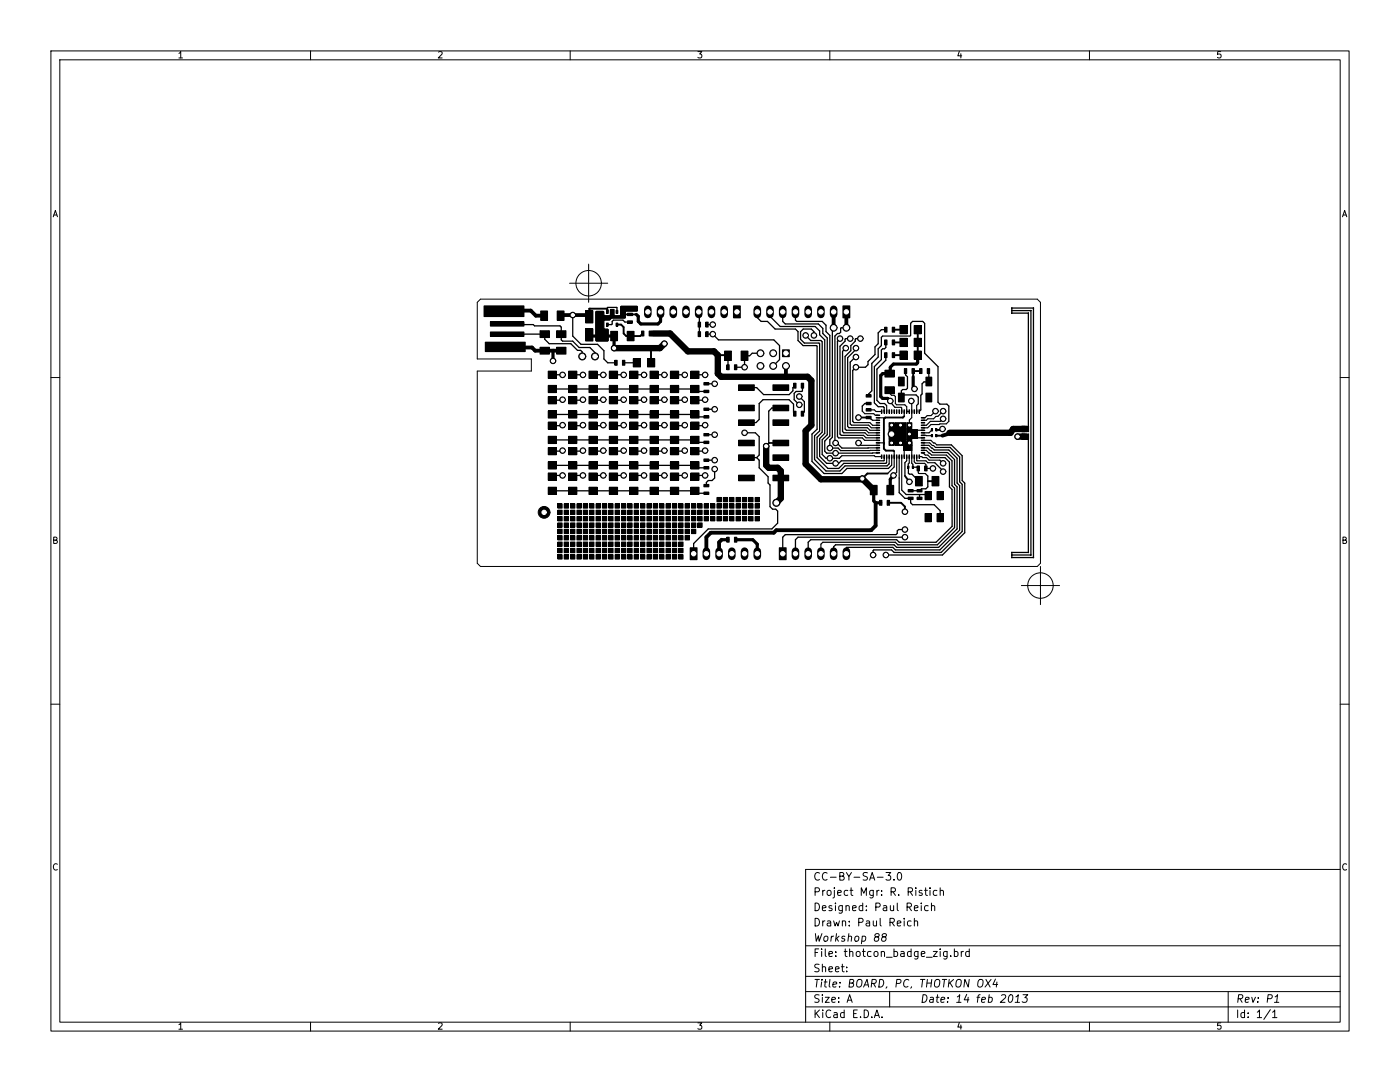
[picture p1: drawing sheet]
<svg xmlns="http://www.w3.org/2000/svg" width="279mm" height="216mm" viewBox="0 0 279 216" stroke-linecap="round" stroke-linejoin="round" font-family="sans-serif">
<g fill="none" stroke="#000" stroke-width=".2">
<path d="M10.2 10.2h259v195.5h-259zM11.9 11.9h255.6v192.1h-255.6zM35.7 10.7l.4-.4v1.3M35.7 11.6h.7M62 10.2v1.7M87.5 10.4l.5-.1 .2 .4-.7 .9h.7M113.8 10.2v1.7M139.3 10.3h.8l-.5 .5 .4 .1v.5l-.2 .2-.5-.2M165.6 10.2v1.7M191.5 10.2l-.3 .9h.7M191.8 10.7v.9M217.4 10.2v1.7"/>
<path d="M243.6 10.3h-.6v.6l.2-.1h.4l.1 .2-.1 .4-.1 .2-.5-.2M10.6 43.3l.4-1.3 .5 1.3M10.7 42.9h.7M113.7 56.5h7.6M117.5 52.7v7.6M267.9 43.3l.5-1.3 .4 1.3M268 42.9h.7M10.2 75.3h1.7M95.3 60.3l.6-.6h111.1l.6 .6v52.1l-.6 .6h-111.1l-.6-.6v-38.4h10.7v-2.4h-10.7zM96.6 61h8v2.2h-8zM96.9 68.3h7.9v1.9h-7.9zM97.9 64.2h6.7v.9h-6.7z"/>
<path d="M97.9 66.2h6.7v.9h-6.7zM107.8 66h1.9v1.4h-1.9zM107.8 69.3h1.9v1.4h-1.9zM107.9 62.1h1.4v1.8h-1.4zM109.4 79.1h1.7v1.5h-1.7zM109.4 76.9h1.7v1.4h-1.7zM109.4 74.1h1.7v1.4h-1.7zM111.1 66h1.9v1.4h-1.9zM111.1 69.3h1.9v1.4h-1.9zM111.2 62.1h1.4v1.8h-1.4zM113.5 79.1h1.6v1.5h-1.6zM113.5 76.9h1.6v1.4h-1.6z"/>
<path d="M113.5 74.1h1.6v1.4h-1.6zM116.9 62h1.4v2.4h-1.4zM116.9 65.6h1.4v2.4h-1.4zM117.5 79.1h1.7v1.5h-1.7zM117.5 76.9h1.7v1.4h-1.7zM117.5 74.1h1.7v1.4h-1.7zM119 62.1h1.4l.2 .9h1.1l.1-.1v-1.2h.7v1.2l.2 .1h1l.2-.1v-1.7l.1-.1h3.1l.1 .1-.1 .9h-2.1l-.2 .1v1.2l-.1 .1h-2.7l-.3 .4h-1.1l-.1 .1v1.5l.9 .3v2.1l-.1 .1h-2.3l-.1-.1v-5.7zM121 61.9h.4v.6h-.4zM121 64.5h.4v.6h-.4zM121.6 79.1h1.7v1.5h-1.7zM121.6 76.9h1.7v1.4h-1.7zM121.6 74.1h1.7v1.4h-1.7z"/>
<path d="M121.9 66.1h1.3v1.9h-1.3zM122 61.9h.4v.6h-.4zM122.7 71.9h.5v1h-.5zM122.9 61.9h.4v.6h-.4zM122.9 64.5h.4v.6h-.4zM124.2 71.9h.5v1h-.5zM125.2 66.1h1.3v1.9h-1.3zM125.2 64h1v.5h-1zM125.2 62.5h1v.5h-1zM125.7 79.1h1.6v1.5h-1.6zM125.7 76.9h1.6v1.4h-1.6zM125.7 74.1h1.6v1.4h-1.6z"/>
<path d="M126.4 71.6h1.4v1.6h-1.4zM128 66.1h.5v.9h-.5zM129.2 71.6h1.5v1.6h-1.5zM129.6 66.1h.4v.9h-.4zM129.7 79.1h1.7v1.5h-1.7zM129.7 76.9h1.7v1.4h-1.7zM129.7 74.1h1.7v1.4h-1.7zM133.8 79.1h1.6v1.5h-1.6zM133.8 76.9h1.6v1.4h-1.6zM133.8 74.1h1.6v1.4h-1.6zM137.9 79.1h1.6v1.5h-1.6zM137.9 76.9h1.6v1.4h-1.6z"/>
<path d="M137.9 74.1h1.6v1.4h-1.6zM139.3 64.3h.5v1h-.5zM139.3 66.2h.5v1h-.5zM140.5 76.3h1v.5h-1zM140.5 77.9h1v.4h-1zM140.9 64.3h.4v1h-.4zM140.9 66.2h.4v1h-.4zM144.6 70.1h1.4v1.8h-1.4zM145 72.8h.5v1h-.5zM146.4 61h1.4v2.4h-1.4zM146.6 72.8h.5v1h-.5zM147.4 76.8h3.1v1.1h-3.1z"/>
<path d="M147.9 70.1h1.4v1.8h-1.4zM154.3 76.8h3.1v1.1h-3.1zM156.2 69.8h1.3v1.4h-1.3zM158.4 76.5h.5v1h-.5zM159.9 76.5h.5v1h-.5zM168.2 61h1.4v2.4h-1.4zM172.9 78.8h1v.4h-1zM176.5 65.3h.5v1h-.5zM176.5 70.4h.5v1h-.5zM176.5 67.8h.5v1h-.5zM176.6 77.2h1.9v1.3h-1.9zM176.6 73.9h1.9v1.3h-1.9z"/>
<path d="M178.1 65.3h.4v1h-.4zM178.1 70.4h.4v1h-.4zM178.1 67.8h.4v1h-.4zM179.3 75.2h1.2v1.8h-1.2zM179.3 78.4h1.2v1.8h-1.2zM179.6 70h1.4v1.7h-1.4zM179.6 67.5h1.4v1.7h-1.4zM179.6 65h1.4v1.6h-1.4zM180.5 73.5h.5v1h-.5zM182 73.5h.5v1h-.5zM182.4 70h1.5v1.7h-1.5zM182.4 67.5h1.5v1.7h-1.5z"/>
<path d="M182.4 65h1.5v1.6h-1.5zM183.5 73.5h.5v1h-.5zM184.8 75.2h1.2v1.8h-1.2zM184.8 78.4h1.2v1.8h-1.2zM185.1 73.5h.4v1h-.4zM201.9 62.4l.1 .1zM201.9 61.9l.1 .1zM201.9 61.4l.1 .1zM205.2 62.4l.1 .1zM205.7 61.9l.1 .1zM206.2 61.4l.1 .1zM267.5 75.3h1.7"/>
<path d="M109.4 97.2h1.7v1.5h-1.7zM109.4 94.4h1.7v1.4h-1.7zM109.4 92.1h1.7v1.5h-1.7zM109.4 89.3h1.7v1.4h-1.7zM109.4 87.1h1.7v1.4h-1.7zM109.4 84.2h1.7v1.5h-1.7zM109.4 82h1.7v1.4h-1.7zM113.5 97.2h1.6v1.5h-1.6zM113.5 94.4h1.6v1.4h-1.6zM113.5 92.1h1.6v1.5h-1.6zM113.5 89.3h1.6v1.4h-1.6zM113.5 87.1h1.6v1.4h-1.6z"/>
<path d="M113.5 84.2h1.6v1.5h-1.6zM113.5 82h1.6v1.4h-1.6zM117.5 92.1h1.7v1.5h-1.7zM117.5 89.3h1.7v1.4h-1.7zM117.5 87.1h1.7v1.4h-1.7zM117.5 84.2h1.7v1.5h-1.7zM117.5 82h1.7v1.4h-1.7zM117.5 97.2h1.7v1.5h-1.7zM117.5 94.4h1.7v1.4h-1.7zM121.6 92.1h1.7v1.5h-1.7zM121.6 89.3h1.7v1.4h-1.7zM121.6 97.2h1.7v1.5h-1.7z"/>
<path d="M121.6 94.4h1.7v1.4h-1.7zM121.6 87.1h1.7v1.4h-1.7zM121.6 84.2h1.7v1.5h-1.7zM121.6 82h1.7v1.4h-1.7zM125.7 82h1.6v1.4h-1.6zM125.7 87.1h1.6v1.4h-1.6zM125.7 84.2h1.6v1.5h-1.6zM125.7 97.2h1.6v1.5h-1.6zM125.7 94.4h1.6v1.4h-1.6zM125.7 92.1h1.6v1.5h-1.6zM125.7 89.3h1.6v1.4h-1.6zM129.7 97.2h1.7v1.5h-1.7z"/>
<path d="M129.7 94.4h1.7v1.4h-1.7zM129.7 92.1h1.7v1.5h-1.7zM129.7 89.3h1.7v1.4h-1.7zM129.7 87.1h1.7v1.4h-1.7zM129.7 84.2h1.7v1.5h-1.7zM129.7 82h1.7v1.4h-1.7zM133.8 97.2h1.6v1.5h-1.6zM133.8 94.4h1.6v1.4h-1.6zM133.8 82h1.6v1.4h-1.6zM133.8 92.1h1.6v1.5h-1.6zM133.8 89.3h1.6v1.4h-1.6zM133.8 87.1h1.6v1.4h-1.6z"/>
<path d="M133.8 84.2h1.6v1.5h-1.6zM137.9 97.2h1.6v1.5h-1.6zM137.9 94.4h1.6v1.4h-1.6zM137.9 92.1h1.6v1.5h-1.6zM137.9 89.3h1.6v1.4h-1.6zM137.9 87.1h1.6v1.4h-1.6zM137.9 84.2h1.6v1.5h-1.6zM137.9 82h1.6v1.4h-1.6zM140.5 96.7h1v.4h-1zM140.5 98.2h1v.5h-1zM140.5 81.4h1v.5h-1zM140.5 82.9h1v.5h-1z"/>
<path d="M140.5 91.6h1v.5h-1zM140.5 93.1h1v.5h-1zM140.5 86.5h1v.5h-1zM140.5 88h1v.5h-1zM143.1 99.3h.8v.8h-.8zM144.3 99.3h.9v.8h-.9zM145.6 99.3h.9v.8h-.9zM146.9 99.3h.9v.8h-.9zM147.4 90.8h3.1v1.1h-3.1zM147.4 94.8h3.1v1.1h-3.1zM147.4 80.8h3.1v1.2h-3.1zM147.4 83.8h3.1v1.1h-3.1z"/>
<path d="M147.4 87.8h3.1v1.2h-3.1zM148.2 99.3h.8v.8h-.8zM149.4 99.3h.9v.8h-.9zM150.7 99.3h.9v.8h-.9zM154.3 94.8h3.1v1.1h-3.1zM154.3 90.8h3.1v1.1h-3.1zM154.3 80.8h3.1v1.2h-3.1zM154.3 87.8h3.1v1.2h-3.1zM154.3 83.8h3.1v1.1h-3.1zM158.4 82.1h.5v.9h-.5zM159.9 82.1h.5v.9h-.5zM172.9 83.1h1v.5h-1z"/>
<path d="M172.9 81.5h1v.5h-1zM172.9 80.3h1v.5h-1zM173.7 96.9h1.4v1.8h-1.4zM174.9 84.3h.7v.1h-.7zM174.9 84.8h.7v.1h-.7zM174.9 85.3h.7v.1h-.7zM174.9 85.8h.7v.1h-.7zM174.9 86.3h.7v.1h-.7zM174.9 86.8h.7v.1h-.7zM174.9 87.3h.7v.1h-.7zM174.9 82.8h.7v.1h-.7zM174.9 83.3h.7v.1h-.7z"/>
<path d="M174.9 83.8h.7v.1h-.7zM174.9 87.8h.7v.1h-.7zM174.9 88.3h.7v.1h-.7zM174.9 88.8h.7v.1h-.7zM174.9 89.3h.7v.1h-.7zM174.9 89.8h.7v.1h-.7zM174.9 90.3h.7v.1h-.7zM175.5 99.8h.5v1h-.5zM175.9 81.8h.1v.7h-.1zM175.9 90.8h.1v.7h-.1zM176.4 90.8h.1v.7h-.1zM176.4 81.8h.1v.7h-.1z"/>
<path d="M176.9 90.8h.1v.7h-.1zM176.9 81.8h.1v.7h-.1zM177 96.9h1.4v1.8h-1.4zM177.1 99.8h.4v1h-.4zM177.4 90.8h.1v.7h-.1zM177.4 81.8h.1v.7h-.1zM177.4 87.9h1v1h-1zM177.4 84.3h1v1h-1zM177.4 85.5h1v2.2h-1zM177.9 90.8h.1v.7h-.1zM177.9 81.8h.1v.7h-.1zM178.4 90.8h.1v.7h-.1z"/>
<path d="M178.4 81.8h.1v.7h-.1zM178.5 85.4h2.4v2.4h-2.4zM178.6 87.9h2.2v1h-2.2zM178.6 84.3h2.2v1h-2.2zM178.9 90.8h.1v.7h-.1zM178.9 81.8h.1v.7h-.1zM179.4 90.8h.1v.7h-.1zM179.4 81.8h.1v.7h-.1zM179.9 90.8h.1v.7h-.1zM179.9 81.8h.1v.7h-.1zM180.4 88.2h1.6v1.7h-1.6zM180.4 90.8h.1v.7h-.1z"/>
<path d="M180.4 81.8h.1v.7h-.1zM180.9 90.8h.1v.7h-.1zM180.9 81.8h.1v.7h-.1zM181 84.3h1v1h-1zM181 87.9h1v1h-1zM181 85.5h1v2.2h-1zM181.2 93h.2v.4h-.2zM181.2 99.2h1v.5h-1zM181.2 97.7h1v.5h-1zM181.3 85.8h1.8v1.7h-1.8zM181.4 90.8h.1v.7h-.1zM181.4 81.8h.1v.7h-.1z"/>
<path d="M181.9 90.8h.1v.7h-.1zM181.9 81.8h.1v.7h-.1zM182.1 93h.2v.4h-.2zM182.4 90.8h.1v.7h-.1zM182.4 81.8h.1v.7h-.1zM182.7 95.1h1.4v1.9h-1.4zM182.9 90.8h.1v.7h-.1zM182.9 81.8h.1v.7h-.1zM183 99.2h1v.5h-1zM183 97.7h1v.5h-1zM183 93h.5v1h-.5zM183.4 90.8h.1v.7h-.1z"/>
<path d="M183.4 81.8h.1v.7h-.1zM183.9 90.3h.7v.1h-.7zM183.9 89.8h.7v.1h-.7zM183.9 88.8h.7v.1h-.7zM183.9 88.3h.7v.1h-.7zM183.9 87.8h.7v.1h-.7zM183.9 87.3h.7v.1h-.7zM183.9 83.8h.7v.1h-.7zM183.9 83.3h.7v.1h-.7zM183.9 89.3h.7v.1h-.7zM183.9 86.8h.7v.1h-.7zM183.9 86.3h.7v.1h-.7z"/>
<path d="M183.9 85.8h.7v.1h-.7zM183.9 85.3h.7v.1h-.7zM183.9 84.8h.7v.1h-.7zM183.9 84.3h.7v.1h-.7zM184.5 93h.5v1h-.5zM184.6 98.1h1.3v1.6h-1.3zM185.9 85.6h.2v.4h-.2zM185.9 86.7h.2v.5h-.2zM186 95.1h1.4v1.9h-1.4zM186.8 85.6h.2v.4h-.2zM186.8 86.7h.2v.5h-.2zM187 98.1h1.3v1.6h-1.3z"/>
<path d="M203.9 85h1.1v1.2h-1.1zM203.9 86.6h1.1v1.1h-1.1zM205.2 85h.1v1.2h-.1zM205.2 86.6h.1v1.1h-.1zM10.7 107.8l.6-.1v-.4l-.6-.1v1.2h.5l.2-.4-.3-.2M111.3 109.4h.9v.9h-.9zM111.3 100.5h.9v.9h-.9zM111.3 101.8h.9v.9h-.9zM111.3 104.3h.9v.9h-.9zM111.3 105.6h.9v.9h-.9zM111.3 106.9h.9v.8h-.9zM111.3 108.2h.9v.8h-.9z"/>
<path d="M111.3 110.7h.9v.9h-.9zM111.3 103.1h.9v.8h-.9zM112.6 109.4h.9v.9h-.9zM112.6 110.7h.9v.9h-.9zM112.6 108.2h.9v.8h-.9zM112.6 106.9h.9v.8h-.9zM112.6 105.6h.9v.9h-.9zM112.6 104.3h.9v.9h-.9zM112.6 103.1h.9v.8h-.9zM112.6 101.8h.9v.9h-.9zM112.6 100.5h.9v.9h-.9zM113.9 109.4h.8v.9h-.8z"/>
<path d="M113.9 110.7h.8v.9h-.8zM113.9 108.2h.8v.8h-.8zM113.9 106.9h.8v.8h-.8zM113.9 105.6h.8v.9h-.8zM113.9 104.3h.8v.9h-.8zM113.9 103.1h.8v.8h-.8zM113.9 101.8h.8v.9h-.8zM113.9 100.5h.8v.9h-.8zM115.1 109.4h.9v.9h-.9zM115.1 100.5h.9v.9h-.9zM115.1 101.8h.9v.9h-.9zM115.1 103.1h.9v.8h-.9z"/>
<path d="M115.1 104.3h.9v.9h-.9zM115.1 105.6h.9v.9h-.9zM115.1 106.9h.9v.8h-.9zM115.1 108.2h.9v.8h-.9zM115.1 110.7h.9v.9h-.9zM116.4 109.4h.9v.9h-.9zM116.4 110.7h.9v.9h-.9zM116.4 108.2h.9v.8h-.9zM116.4 106.9h.9v.8h-.9zM116.4 105.6h.9v.9h-.9zM116.4 104.3h.9v.9h-.9zM116.4 103.1h.9v.8h-.9z"/>
<path d="M116.4 101.8h.9v.9h-.9zM116.4 100.5h.9v.9h-.9zM117.7 109.4h.8v.9h-.8zM117.7 100.5h.8v.9h-.8zM117.7 101.8h.8v.9h-.8zM117.7 103.1h.8v.8h-.8zM117.7 104.3h.8v.9h-.8zM117.7 105.6h.8v.9h-.8zM117.7 106.9h.8v.8h-.8zM117.7 108.2h.8v.8h-.8zM117.7 110.7h.8v.9h-.8zM118.9 109.4h.9v.9h-.9z"/>
<path d="M118.9 100.5h.9v.9h-.9zM118.9 101.8h.9v.9h-.9zM118.9 103.1h.9v.8h-.9zM118.9 104.3h.9v.9h-.9zM118.9 105.6h.9v.9h-.9zM118.9 106.9h.9v.8h-.9zM118.9 108.2h.9v.8h-.9zM118.9 110.7h.9v.9h-.9zM120.2 109.4h.9v.9h-.9zM120.2 110.7h.9v.9h-.9zM120.2 108.2h.9v.8h-.9zM120.2 106.9h.9v.8h-.9z"/>
<path d="M120.2 105.6h.9v.9h-.9zM120.2 104.3h.9v.9h-.9zM120.2 103.1h.9v.8h-.9zM120.2 101.8h.9v.9h-.9zM120.2 100.5h.9v.9h-.9zM121.5 109.4h.9v.9h-.9zM121.5 110.7h.9v.9h-.9zM121.5 108.2h.9v.8h-.9zM121.5 106.9h.9v.8h-.9zM121.5 105.6h.9v.9h-.9zM121.5 104.3h.9v.9h-.9zM121.5 103.1h.9v.8h-.9z"/>
<path d="M121.5 101.8h.9v.9h-.9zM121.5 100.5h.9v.9h-.9zM122.8 109.4h.8v.9h-.8zM122.8 100.5h.8v.9h-.8zM122.8 101.8h.8v.9h-.8zM122.8 103.1h.8v.8h-.8zM122.8 104.3h.8v.9h-.8zM122.8 105.6h.8v.9h-.8zM122.8 106.9h.8v.8h-.8zM122.8 108.2h.8v.8h-.8zM122.8 110.7h.8v.9h-.8zM124 109.4h.9v.9h-.9z"/>
<path d="M124 100.5h.9v.9h-.9zM124 101.8h.9v.9h-.9zM124 103.1h.9v.8h-.9zM124 104.3h.9v.9h-.9zM124 105.6h.9v.9h-.9zM124 106.9h.9v.8h-.9zM124 108.2h.9v.8h-.9zM124 110.7h.9v.9h-.9zM125.3 109.4h.9v.9h-.9zM125.3 110.7h.9v.9h-.9zM125.3 108.2h.9v.8h-.9zM125.3 106.9h.9v.8h-.9z"/>
<path d="M125.3 105.6h.9v.9h-.9zM125.3 104.3h.9v.9h-.9zM125.3 103.1h.9v.8h-.9zM125.3 101.8h.9v.9h-.9zM125.3 100.5h.9v.9h-.9zM126.6 109.4h.8v.9h-.8zM126.6 100.5h.8v.9h-.8zM126.6 101.8h.8v.9h-.8zM126.6 103.1h.8v.8h-.8zM126.6 104.3h.8v.9h-.8zM126.6 105.6h.8v.9h-.8zM126.6 106.9h.8v.8h-.8z"/>
<path d="M126.6 108.2h.8v.8h-.8zM126.6 110.7h.8v.9h-.8zM127.8 109.4h.9v.9h-.9zM127.8 110.7h.9v.9h-.9zM127.8 108.2h.9v.8h-.9zM127.8 106.9h.9v.8h-.9zM127.8 105.6h.9v.9h-.9zM127.8 104.3h.9v.9h-.9zM127.8 103.1h.9v.8h-.9zM127.8 101.8h.9v.9h-.9zM127.8 100.5h.9v.9h-.9zM129.1 109.4h.9v.9h-.9z"/>
<path d="M129.1 110.7h.9v.9h-.9zM129.1 108.2h.9v.8h-.9zM129.1 106.9h.9v.8h-.9zM129.1 105.6h.9v.9h-.9zM129.1 104.3h.9v.9h-.9zM129.1 103.1h.9v.8h-.9zM129.1 101.8h.9v.9h-.9zM129.1 100.5h.9v.9h-.9zM130.4 109.4h.8v.9h-.8zM130.4 100.5h.8v.9h-.8zM130.4 101.8h.8v.9h-.8zM130.4 103.1h.8v.8h-.8z"/>
<path d="M130.4 104.3h.8v.9h-.8zM130.4 105.6h.8v.9h-.8zM130.4 106.9h.8v.8h-.8zM130.4 108.2h.8v.8h-.8zM130.4 110.7h.8v.9h-.8zM131.6 109.4h.9v.9h-.9zM131.6 110.7h.9v.9h-.9zM131.6 108.2h.9v.8h-.9zM131.6 106.9h.9v.8h-.9zM131.6 105.6h.9v.9h-.9zM131.6 104.3h.9v.9h-.9zM131.6 103.1h.9v.8h-.9z"/>
<path d="M131.6 101.8h.9v.9h-.9zM131.6 100.5h.9v.9h-.9zM132.9 109.4h.9v.9h-.9zM132.9 100.5h.9v.9h-.9zM132.9 101.8h.9v.9h-.9zM132.9 103.1h.9v.8h-.9zM132.9 104.3h.9v.9h-.9zM132.9 105.6h.9v.9h-.9zM132.9 106.9h.9v.8h-.9zM132.9 108.2h.9v.8h-.9zM132.9 110.7h.9v.9h-.9zM134.2 109.4h.9v.9h-.9z"/>
<path d="M134.2 100.5h.9v.9h-.9zM134.2 101.8h.9v.9h-.9zM134.2 103.1h.9v.8h-.9zM134.2 104.3h.9v.9h-.9zM134.2 105.6h.9v.9h-.9zM134.2 106.9h.9v.8h-.9zM134.2 108.2h.9v.8h-.9zM134.2 110.7h.9v.9h-.9zM135.5 109.4h.8v.9h-.8zM135.5 110.7h.8v.9h-.8zM135.5 108.2h.8v.8h-.8zM135.5 106.9h.8v.8h-.8z"/>
<path d="M135.5 105.6h.8v.9h-.8zM135.5 104.3h.8v.9h-.8zM135.5 103.1h.8v.8h-.8zM135.5 101.8h.8v.9h-.8zM135.5 100.5h.8v.9h-.8zM136.7 101.8h.9v.9h-.9zM136.7 100.5h.9v.9h-.9zM136.7 103.1h.9v.8h-.9zM136.7 104.3h.9v.9h-.9zM136.7 105.6h.9v.9h-.9zM136.7 106.9h.9v.8h-.9zM137.7 109.3h1.4v2.4h-1.4z"/>
<path d="M138 100.5h.9v.9h-.9zM138 101.8h.9v.9h-.9zM138 103.1h.9v.8h-.9zM138 104.3h.9v.9h-.9zM138 105.6h.9v.9h-.9zM139.3 100.5h.8v.9h-.8zM139.3 101.8h.8v.9h-.8zM139.3 103.1h.8v.8h-.8zM139.3 104.3h.8v.9h-.8zM140.5 101.8h.9v.9h-.9zM140.5 100.5h.9v.9h-.9zM140.5 103.1h.9v.8h-.9z"/>
<path d="M141.8 100.5h.9v.9h-.9zM141.8 101.8h.9v.9h-.9zM141.8 103.1h.9v.8h-.9zM143.1 101.8h.8v.9h-.8zM143.1 100.5h.8v.9h-.8zM143.1 103.1h.8v.8h-.8zM144.3 101.8h.9v.9h-.9zM144.3 100.5h.9v.9h-.9zM144.3 103.1h.9v.8h-.9zM145 107.2h.5v1h-.5zM145.6 100.5h.9v.9h-.9zM145.6 101.8h.9v.9h-.9z"/>
<path d="M145.6 103.1h.9v.8h-.9zM146.6 107.2h.5v1h-.5zM146.9 103.1h.9v.8h-.9zM146.9 101.8h.9v.9h-.9zM146.9 100.5h.9v.9h-.9zM148.2 103.1h.8v.8h-.8zM148.2 100.5h.8v.9h-.8zM148.2 101.8h.8v.9h-.8zM149.4 103.1h.9v.8h-.9zM149.4 100.5h.9v.9h-.9zM149.4 101.8h.9v.9h-.9zM150.7 103.1h.9v.8h-.9z"/>
<path d="M150.7 101.8h.9v.9h-.9zM150.7 100.5h.9v.9h-.9zM155.5 109.3h1.4v2.4h-1.4zM184.6 102.5h1.3v1.6h-1.3zM187 102.5h1.3v1.6h-1.3zM201.9 110.7l.1 .1zM201.9 110.2l.1 .1zM201.9 111.2l.1 .1zM203.8 116.8h7.7M205.2 110.2l.1 .1zM205.7 110.7l.1 .1zM206.2 111.2l.1 .1z"/>
<path d="M207.6 113v7.7M268 107.8l.6-.1v-.4l-.6-.1v1.2h.5l.2-.4-.3-.2M10.2 140.5h1.7M267.5 140.5h1.7M11.4 172.5a.6 .6 0 0 0-.8 .4 .6 .6 0 0 0 .6 .7l.2-.1M162.7 177.9h.7l.1-.2v-.4l-.3-.2h-.5v1.6M163.5 174.2a.61 .61 0 0 0-.7 0 .61 .61 0 0 0-.2 .8 .57 .57 0 0 0 .3 .6 .57 .57 0 0 0 .6-.1M164.2 177.7v1M164.6 177.7h-.3l-.1 .2M165.1 174.2a.61 .61 0 0 0-.8 0 .61 .61 0 0 0-.2 .8 .57 .57 0 0 0 .3 .6 .57 .57 0 0 0 .7-.1M165.1 177.8l.3-.1 .4 .1 .1 .6-.2 .2-.3 .1-.3-.2zM165.7 175h1.2"/>
<path d="M166.5 177.7v1.3l-.3 .2M166.5 177.1v.2M167.2 178.2l.7-.2-.1-.3h-.4l-.2 .2v.7h.6M167.6 174.8h.7l.1-.3-.1-.3-.7-.1v1.5h.6l.3-.3a.4 .4 0 0 0-.4-.5M168.9 174.1l.5 .8 .5-.8M169.2 177.7h-.4l-.3 .2 .1 .7h.6M169.4 174.9v.7M169.6 177.7h.6M169.9 177.1v1.4l.3 .2M170.4 175h1.2M171.9 178.7v-1.6l.5 1.1 .5-1.1v1.6M173.1 174.2l-.6-.1-.3 .3 .2 .4 .6 .2v.5l-.2 .1h-.6"/>
<path d="M173.6 175.6l.5-1.5 .5 1.5M173.7 175.2h.7M174.3 177.7v1.2l-.3 .3-.4-.1M174.3 177.7h-.5l-.2 .2 .1 .7h.6M175 177.7v1M175.1 175h1.1M175.4 177.7h-.2l-.2 .2M175.9 178.5v.2M175.9 177.7v.2M176.8 174.1h1l-.5 .6 .4 .1v.7l-.2 .1-.7-.1M177.8 177.9h.8l.1-.2-.1-.4-.2-.2h-.6v1.6M178.2 177.9l.5 .8"/>
<path d="M178.4 175.5v.1M179.2 174.2l.2-.1a.81 .81 0 0 1 .6 .8 .81 .81 0 0 1-.6 .7l-.2-.1-.1-.5zM179.4 178.5v.2M181.2 177.9h.8l.1-.2-.1-.4-.2-.2h-.6v1.6M181.6 177.9l.5 .8M182.8 177.1v.2M182.8 177.7v1M184 177.7h-.4l-.2 .2 .1 .2 .5 .1v.4h-.6M184.5 177.7h.6M184.7 177.1v1.4l.4 .2M185.6 177.1v.2M185.6 177.7v1"/>
<path d="M187 177.7h-.5l-.2 .2 .1 .7h.6M187.6 177.8l.3-.1h.3l.1 1M187.6 177.1v1.6M267.5 173.5h-106.7v30.5M268.7 172.5a.6 .6 0 0 0-.8 .4 .6 .6 0 0 0 .6 .7l.2-.1M160.8 188.7h106.7M160.8 194.8h106.7M160.8 197.9h106.7M162.7 195.4h.8M162.7 183.2a.77 .77 0 0 1 .8 .8 .77 .77 0 0 1-.8 .8zM162.7 180.2a.77 .77 0 0 1 .8 .8 .77 .77 0 0 1-.8 .7zM162.7 190.1h.5"/>
<path d="M162.7 186.3l.2 1.5 .4-1.1 .2 1.1 .5-1.5M163.1 195.4l-.2 1.6M163.4 189.3h-.7v1.6M163.5 198.6l-.6-.1-.3 .3 .1 .3 .7 .3v.5l-.2 .1-.6-.1M163.5 192.5l-.6-.1-.3 .3 .1 .3 .7 .3v.5l-.2 .1-.6-.1M164 189.3v.2M164 195.9l-.2 1.1M164 189.8v1.1M164 195.4v.2M164.1 198.5v.1M164.1 193l.2-.1 .4 .1 .1 .9M164.1 181.2l.7-.1v-.3l-.5-.1-.2 .2 .1 .7h.6"/>
<path d="M164.1 192.4v1.5M164.1 199v1M164.2 183.8v1M164.5 195.9h.6M164.5 186.9l.3-.1 .4 .1v.6l-.2 .2-.4 .1-.2-.1zM164.6 183.8h-.3l-.1 .2M164.7 199h.8l-.8 1h.8M164.7 189.3v1.3l.2 .3M164.8 195.4l-.2 1.3 .3 .3M165.1 183.8h.6l.1 1M165.4 190.4l.8-.2-.1-.3-.5-.1-.2 .3 .1 .7h.6M165.4 193.4l.8-.1-.1-.3-.5-.1-.2 .2 .1 .7h.6"/>
<path d="M165.6 195.4l-.1 1.3 .2 .3M165.8 184.1l-.5 .1-.2 .2 .2 .4 .5-.1M165.9 186.8l-.1 1M166 199.5l.7-.1v-.3l-.5-.1-.2 .2 .1 .7h.6M166 180.8l-.4-.1-.2 .2 .1 .2 .5 .2v.3h-.6M166.2 196.5l.8-.2-.1-.3h-.5l-.2 .7 .2 .3 .4-.1M166.4 186.8l-.5 .3M166.4 183.8l.3 1 .3-.8 .2 .8 .3-1M166.7 193.4l.8-.1-.1-.3-.4-.1-.3 .2 .1 .7h.6M166.7 180.2v.1M166.7 180.7v1M166.8 190.7v.2"/>
<path d="M166.8 189.9v.2M166.9 186.3l-.1 1.5M167 187.2l.3 .6M167.4 199.9v.1M167.4 199.1v.1M167.5 186.8l-.7 .6M167.6 196.8l-.1 .2M167.7 196l-.1 .2M167.9 192.9h.6M168.1 192.4v1.3l.4 .2M168.1 183.9l.2-.1h.4l.1 1M168.1 180.7v1.2l-.3 .3h-.3"/>
<path d="M168.1 180.8l-.4-.1-.3 .3 .1 .6h.6M168.1 183.8v1M168.5 189.8h.6M168.6 186.9a.37 .37 0 0 0-.6 .2l.6 .4-.3 .3-.4-.1M168.7 189.3v1.3l.4 .3M168.8 180.8l.3-.1 .3 .1 .1 .9M168.8 180.7v1M169 193.8v.1M169 193v.1M169.2 199.6h.7M169.3 186.9l.3-.1 .3 .1v.9M169.4 186.3l-.2 1.5"/>
<path d="M169.5 184.6v.2M169.5 183.8v.2M169.5 196.2l.7-.1 .2-.2-.1-.3-.2-.2h-.5l-.2 1.6h.6l.3-.2 .1-.3-.4-.3M169.6 190l.2-.2 .3 .1 .1 1M169.6 189.3v1.6M170.1 181.2l.8-.1-.1-.3-.4-.1-.3 .2 .1 .7h.6M170.7 186.9l.2-.1 .5 .1v.6l-.2 .2-.4 .1-.2-.1zM170.9 190l.3-.2 .4 .2 .1 .6-.2 .2-.3 .1-.3-.2zM171.1 195.7a.53 .53 0 0 1 .9 0 1.12 1.12 0 0 1-.5 1.3l-.4-.1a1.14 1.14 0 0 1 0-1.2zM171.4 184h.7l.1-.2v-.4l-.2-.2h-.6v1.6M172.1 186.9l.4-.1 .3 .3-.2 .6h-.6M172.1 189.8h.6"/>
<path d="M172.1 186.8l-.2 1.5M172.2 180.8l-.5-.1-.2 .3 .1 .6h.6M172.2 180.2v1.5M172.3 189.3v1.3l.4 .3M172.3 197l.7-1.6 .4 1.6M172.5 196.5h.8M172.9 183.8h.6l.1 1M172.9 181.6v.1M172.9 180.8v.1M173.6 184.1l-.6 .1-.2 .2 .2 .4 .6-.1M173.8 189.9l-.4-.1-.3 .3 .2 .7h.5M174 196.2h.7l.2-.3-.1-.3-.2-.2h-.5l-.2 1.6"/>
<path d="M174.3 183.8l.1 .9 .3 .1 .2-.2M174.3 196.2l.4 .8M174.5 190l.2-.2 .5 .2v.6l-.1 .2-.4 .1-.2-.2zM174.8 181l.7-.1 .2-.2-.1-.4-.2-.1h-.6v1.5M174.8 186.9l-.2-.2 .1-.3 .2-.1 .5 .1 .1 .2-.1 .2-.7 .2-.2 .2 .1 .5a.5 .5 0 0 0 .7 0 .5 .5 0 0 0 0-.7l-.2-.1M174.9 183.8v1M175.6 195.4a.76 .76 0 0 1 .8 .6 .76 .76 0 0 1-.4 .9l-.6 .1zM175.7 183.2v1.3l.2 .3M175.9 190l.2-.2 .4 .1v1M175.9 189.8v1.1M176.3 186.9l-.3-.2 .1-.3 .3-.1 .4 .1 .1 .2-.1 .2-.7 .2-.1 .2v.5a.5 .5 0 0 0 .7 0 .5 .5 0 0 0 0-.7l-.1-.1M176.3 180.8h.6l.1 .9"/>
<path d="M176.9 191h1.2M177 181.1h-.5l-.3 .3 .3 .3 .5-.1M177 196.9l-.2 .3M177.5 197.9v3M177.6 184h.7l.2-.2-.1-.4-.2-.2h-.6v1.6M177.7 180.7l.1 .9 .3 .1 .2-.1M178 184l.5 .8M178.3 180.7v1M178.4 189.9l.5-.1 .2 .3-.1 .7h-.6M178.4 189.3v1.6M178.9 196.2h.7l.2-.3v-.3l-.2-.2h-.6l-.2 1.6M179.1 184.3l.7-.2-.1-.3h-.4l-.2 .2v.7h.6"/>
<path d="M179.1 180.2v1.3l.2 .2M179.8 189.9h.6v1M180.4 190.2l-.5 .1a.3 .3 0 0 0-.2 .3 .3 .3 0 0 0 .2 .3l.5-.1M180.4 183.2v.2M180.4 183.8v1M181 181l.8-.1 .1-.2-.1-.4-.2-.1h-.6v1.5M181.4 195.6a.73 .73 0 0 0-1 .4 .73 .73 0 0 0 .5 1l.3-.2M181.4 181l.5 .7M181.8 189.9l-.4-.1-.3 .3 .1 .7h.6M181.8 183.8h-.4l-.3 .2 .1 .7h.6M181.8 189.3v1.6M181.9 196.9l-.2 .3"/>
<path d="M182.5 183.9l.2-.1h.4v1M182.5 181.2l.7-.1-.1-.3-.4-.1-.2 .2 .1 .7h.5M182.5 183.2v1.6M183.2 189.8v1.3l-.3 .3-.3-.1M183.2 189.9l-.4-.1-.3 .3 .1 .7h.6M183.7 195.4h.9M183.9 190.4l.7-.2-.1-.3-.4-.1-.2 .3v.7h.6M183.9 180.2v.1M183.9 180.7v1M184.1 195.4l-.1 1.6M184.2 198.5a.76 .76 0 0 1 .8 .5 .76 .76 0 0 1-.4 .9l-.6 .1zM184.9 191h1.1"/>
<path d="M185 196.2h.9M185.1 195.4l-.2 1.6M185.2 180.8l-.4-.1-.3 .3 .2 .6h.5M185.7 199.1h.5v.9M185.9 180.8l.2-.1 .4 .1v.9M185.9 180.2v1.5M186 195.4l-.2 1.6M186.3 189.8h.8l-.8 1.1h.8M186.3 199.4l-.7 .1-.1 .3 .2 .2 .5-.1M186.7 195.7a.53 .53 0 0 1 .8 0 1.12 1.12 0 0 1-.4 1.3l-.5-.1a1.14 1.14 0 0 1 .1-1.2zM186.8 199h.6M187.1 198.5l-.1 1.3 .3 .2"/>
<path d="M187.6 189.3v.2M187.6 189.8v1.1M187.8 199.5l.7-.1v-.3l-.4-.1-.3 .2v.7h.6M188.1 195.4h.8M188.5 195.4l-.2 1.6M189 189.8v1.3l-.3 .3-.3-.1M189 189.9l-.4-.1-.3 .3 .1 .7h.6M189.1 199.9v.1M189.2 199.1v.1M189.4 195.4l-.2 1.6M189.6 196.1l.5 .9M189.7 190.7v.2"/>
<path d="M190.3 195.4l-1 .9M190.5 189.9l.4-.1 .3 .3-.2 .7h-.5M190.5 189.3v1.6M190.9 195.7a.53 .53 0 0 1 .9 0 1.12 1.12 0 0 1-.4 1.3l-.5-.1a1.14 1.14 0 0 1 0-1.2zM191.1 198.9l.4-.4-.1 1.5M191.8 189.8v1.1M192.3 189.8l-.3 .1-.2 .2M192.9 198.4l-.5 1.1h1M193.2 199l-.1 1M193.4 195.4l-.2 1.6-.6-1.6-.2 1.6M193.4 189.9l-.4-.1-.3 .3 .2 .7h.5M193.4 189.3v1.6"/>
<path d="M195 199h.5M195.3 195.7a.53 .53 0 0 1 .9 0 1.12 1.12 0 0 1-.5 1.3l-.4-.1a1.14 1.14 0 0 1 0-1.2zM195.6 198.5l-.4 .2-.1 1.3M195.9 199.5l.8-.1-.1-.3-.4-.1-.2 .2-.1 .7h.6M196.8 195.4l.8 1.6M197.3 199.1h.6l.1 .6-.3 .3-.5-.1M197.4 198.5l-.2 1.5M197.8 195.4l-1.2 1.6M198.7 195.4l-.5 1.1h.9M199 195.9l-.2 1.1M199.9 198.6l.6-.1 .2 .1v.3l-1.1 1.1h1M201.5 198.6l.3-.1a.9 .9 0 0 1-.3 1.5l-.2-.1-.1-.5z"/>
<path d="M202.7 198.9l.5-.4-.2 1.5M204.2 198.5h.9l-.6 .6 .5 .1-.1 .7-.3 .1-.6-.1M245.1 197.9v6.1M247.1 199.3l.7-.1 .2-.2v-.4l-.2-.1h-.6l-.2 1.5M247.5 199.3l.4 .7M248.5 199.5l.8-.1-.1-.3h-.5l-.2 .7 .2 .2 .4-.1M249.8 199l.3 1 .5-1M251 199.9v.1M251.1 199.1v.1M253 199.3l.7-.1 .2-.2v-.4l-.2-.1h-.6l-.2 1.5M254.5 198.9l.5-.4-.2 1.5M35.7 204.5l.4-.4v1.3"/>
<path d="M35.7 205.4h.7M62 204v1.7M87.5 204.2l.5-.1 .2 .4-.7 .9h.7M113.8 204v1.7M139.3 204.1h.8l-.5 .5 .4 .1v.5l-.2 .2-.5-.2M160.8 200.9h106.7M162.7 201.5v1.6M162.9 202.2l.6 .9M163.5 201.5l-.8 .9M164.2 201.5v.2M164.2 202v1.1M165.6 204v1.7"/>
<path d="M165.8 201.7a.61 .61 0 0 0-.8 0 .61 .61 0 0 0-.2 .7 .57 .57 0 0 0 .3 .6 .57 .57 0 0 0 .7-.1M166.4 202.1h.6l.1 1M167.1 202.4l-.5 .1-.2 .2 .2 .4 .5-.1M168.5 202.1l-.5-.1-.3 .3 .2 .7h.6M168.5 201.5v1.6M169.1 200l.5-1.5 .5 1.5M170.4 202.3h.5M171.1 201.5h-.7v1.6h.7M171.7 202.9v.2M172.5 201.5a.77 .77 0 0 1 .8 .8 .77 .77 0 0 1-.8 .8zM174 202.9v.2M174.5 203.1l.5-1.6 .5 1.6"/>
<path d="M174.6 202.6h.8M176 202.9v.2M190.9 200h.9M191.5 204l-.3 .9h.7M191.8 204.5v.9M202.6 200h.9M217.4 204v1.7M243.6 204.1h-.6v.6l.2-.1h.4l.1 .2-.1 .4-.1 .2-.5-.2M247 201.5v1.6M248.4 202.1l-.5-.1-.2 .3 .1 .7h.6M248.4 201.5v1.6M249.1 202.9v.2"/>
<path d="M249.1 202.1v.2M250.9 202l.5-.5v1.6M250.9 203.1h.9M253.5 201.5l-1.3 1.9M254 202l.4-.5v1.6M254 203.1h.8M254.3 200h.9"/>
<circle cx="117.5" cy="56.5" r="2.54"/>
<circle cx="110.4" cy="72" r=".56"/>
<circle cx="112.3" cy="79.8" r=".56"/>
<circle cx="112.3" cy="74.8" r=".56"/>
<circle cx="114.3" cy="62.9" r=".56"/>
<circle cx="116.2" cy="71.1" r=".71"/>
<circle cx="116.3" cy="79.8" r=".56"/>
<circle cx="116.3" cy="74.8" r=".56"/>
<circle cx="118.7" cy="71.1" r=".71"/>
<circle cx="120.4" cy="79.8" r=".56"/>
<circle cx="120.4" cy="74.8" r=".56"/>
<circle cx="122.6" cy="69.5" r=".56"/>
<circle cx="124.5" cy="79.8" r=".56"/>
<circle cx="124.5" cy="74.8" r=".56"/>
<circle cx="128.5" cy="79.8" r=".56"/>
<circle cx="128.5" cy="74.8" r=".56"/>
<circle cx="132.6" cy="68.6" r=".56"/>
<circle cx="132.6" cy="79.8" r=".56"/>
<circle cx="132.6" cy="74.8" r=".56"/>
<circle cx="136.7" cy="79.8" r=".56"/>
<circle cx="136.7" cy="74.8" r=".56"/>
<circle cx="140.7" cy="79.8" r=".56"/>
<circle cx="140.7" cy="74.8" r=".56"/>
<circle cx="142.2" cy="66.7" r=".56"/>
<circle cx="142.2" cy="64.8" r=".56"/>
<circle cx="142.6" cy="76.6" r=".56"/>
<circle cx="148.6" cy="73.3" r=".56"/>
<circle cx="151.8" cy="70.5" r=".69"/>
<circle cx="151.8" cy="73" r=".69"/>
<circle cx="154.3" cy="70.5" r=".69"/>
<circle cx="154.3" cy="73" r=".69"/>
<circle cx="156.8" cy="73" r=".69"/>
<circle cx="159.5" cy="79.1" r=".56"/>
<circle cx="160.8" cy="66.9" r=".56"/>
<circle cx="162.4" cy="66.9" r=".56"/>
<circle cx="166.4" cy="65.4" r=".69"/>
<circle cx="167.6" cy="67.6" r=".56"/>
<circle cx="168.8" cy="69.5" r=".56"/>
<circle cx="168.9" cy="65.4" r=".69"/>
<circle cx="169.7" cy="67.6" r=".56"/>
<circle cx="170.8" cy="69.5" r=".56"/>
<circle cx="170.8" cy="73.3" r=".56"/>
<circle cx="170.8" cy="71.2" r=".56"/>
<circle cx="171.7" cy="67.6" r=".56"/>
<circle cx="182.5" cy="77.6" r=".56"/>
<circle cx="112.3" cy="89.9" r=".56"/>
<circle cx="112.3" cy="94.9" r=".56"/>
<circle cx="112.3" cy="84.8" r=".56"/>
<circle cx="116.3" cy="89.9" r=".56"/>
<circle cx="116.3" cy="94.9" r=".56"/>
<circle cx="116.3" cy="84.8" r=".56"/>
<circle cx="120.4" cy="89.9" r=".56"/>
<circle cx="120.4" cy="94.9" r=".56"/>
<circle cx="120.4" cy="84.8" r=".56"/>
<circle cx="124.5" cy="84.8" r=".56"/>
<circle cx="124.5" cy="89.9" r=".56"/>
<circle cx="124.5" cy="94.9" r=".56"/>
<circle cx="128.5" cy="94.9" r=".56"/>
<circle cx="128.5" cy="89.9" r=".56"/>
<circle cx="128.5" cy="84.8" r=".56"/>
<circle cx="132.6" cy="89.9" r=".56"/>
<circle cx="132.6" cy="84.8" r=".56"/>
<circle cx="132.6" cy="94.9" r=".56"/>
<circle cx="136.7" cy="89.9" r=".56"/>
<circle cx="136.7" cy="84.8" r=".56"/>
<circle cx="136.7" cy="94.9" r=".56"/>
<circle cx="140.7" cy="94.9" r=".56"/>
<circle cx="140.7" cy="89.9" r=".56"/>
<circle cx="140.7" cy="84.8" r=".56"/>
<circle cx="142.6" cy="91.8" r=".56"/>
<circle cx="142.6" cy="93.6" r=".56"/>
<circle cx="142.6" cy="86.7" r=".56"/>
<circle cx="142.6" cy="81.7" r=".56"/>
<circle cx="148.6" cy="86.4" r=".56"/>
<circle cx="152.9" cy="89" r=".56"/>
<circle cx="159.5" cy="80.8" r=".56"/>
<circle cx="165.6" cy="91.4" r=".56"/>
<circle cx="165.6" cy="89.4" r=".56"/>
<circle cx="166.8" cy="90.4" r=".56"/>
<circle cx="166.8" cy="92.5" r=".56"/>
<circle cx="166.8" cy="88.4" r=".56"/>
<circle cx="171.3" cy="88.4" r=".56"/>
<circle cx="171.3" cy="83.3" r=".56"/>
<circle cx="172.1" cy="95.5" r=".56"/>
<circle cx="177.7" cy="80" r=".56"/>
<circle cx="177.9" cy="86.6" r=".69"/>
<circle cx="178.3" cy="94.9" r=".56"/>
<circle cx="181.5" cy="96.1" r=".56"/>
<circle cx="181.9" cy="80" r=".56"/>
<circle cx="186.2" cy="93.5" r=".56"/>
<circle cx="186.7" cy="82" r=".56"/>
<circle cx="188.1" cy="85.6" r=".56"/>
<circle cx="188.2" cy="83.6" r=".56"/>
<circle cx="188.2" cy="92.5" r=".56"/>
<circle cx="188.2" cy="94.1" r=".56"/>
<circle cx="188.2" cy="82" r=".56"/>
<circle cx="203.1" cy="87.1" r=".56"/>
<circle cx="108.6" cy="102.2" r="1.17"/>
<circle cx="154.9" cy="100.3" r=".71"/>
<circle cx="174.2" cy="110.7" r=".56"/>
<circle cx="176.8" cy="110.7" r=".56"/>
<circle cx="180.6" cy="105.7" r=".56"/>
<circle cx="180.6" cy="107.2" r=".56"/>
<circle cx="180.6" cy="102.1" r=".56"/>
<circle cx="207.6" cy="116.8" r="2.54"/>
</g>
<g fill="#000">
<path d="M96.6 61h8v2.2h-8zM96.9 68.3h7.9v1.9h-7.9zM97.9 64.2h6.7v.9h-6.7zM97.9 66.2h6.7v.9h-6.7zM107.8 66h1.9v1.4h-1.9zM107.8 69.3h1.9v1.4h-1.9zM107.9 62.1h1.4v1.8h-1.4zM109.4 79.1h1.7v1.5h-1.7zM109.4 76.9h1.7v1.4h-1.7zM109.4 74.1h1.7v1.4h-1.7zM111.1 66h1.9v1.4h-1.9zM111.1 69.3h1.9v1.4h-1.9z"/>
<path d="M111.2 62.1h1.4v1.8h-1.4zM113.5 79.1h1.6v1.5h-1.6zM113.5 76.9h1.6v1.4h-1.6zM113.5 74.1h1.6v1.4h-1.6zM116.9 62h1.4v2.4h-1.4zM116.9 65.6h1.4v2.4h-1.4zM117.5 79.1h1.7v1.5h-1.7zM117.5 76.9h1.7v1.4h-1.7zM117.5 74.1h1.7v1.4h-1.7zM121 61.9h.4v.6h-.4zM121 64.5h.4v.6h-.4zM121.6 79.1h1.7v1.5h-1.7z"/>
<path d="M121.6 76.9h1.7v1.4h-1.7zM121.6 74.1h1.7v1.4h-1.7zM121.9 66.1h1.3v1.9h-1.3zM122 61.9h.4v.6h-.4zM122.7 71.9h.5v1h-.5zM122.9 61.9h.4v.6h-.4zM122.9 64.5h.4v.6h-.4zM124.2 71.9h.5v1h-.5zM125.2 66.1h1.3v1.9h-1.3zM125.2 64h1v.5h-1zM125.2 62.5h1v.5h-1zM125.7 79.1h1.6v1.5h-1.6z"/>
<path d="M125.7 76.9h1.6v1.4h-1.6zM125.7 74.1h1.6v1.4h-1.6zM126.4 71.6h1.4v1.6h-1.4zM119 62.1h1.4l.2 .9h1.1l.1-.1v-1.2h.7v1.2l.2 .1h1l.2-.1v-1.7l.1-.1h3.1l.1 .1-.1 .9h-2.1l-.2 .1v1.2l-.1 .1h-2.7l-.3 .4h-1.1l-.1 .1v1.5l.9 .3v2.1l-.1 .1h-2.3l-.1-.1v-5.7zM128 66.1h.5v.9h-.5zM129.2 71.6h1.5v1.6h-1.5zM129.6 66.1h.4v.9h-.4zM129.7 79.1h1.7v1.5h-1.7zM129.7 76.9h1.7v1.4h-1.7zM129.7 74.1h1.7v1.4h-1.7zM133.8 79.1h1.6v1.5h-1.6zM133.8 76.9h1.6v1.4h-1.6z"/>
<path d="M133.8 74.1h1.6v1.4h-1.6zM137.9 79.1h1.6v1.5h-1.6zM137.9 76.9h1.6v1.4h-1.6zM137.9 74.1h1.6v1.4h-1.6zM139.3 64.3h.5v1h-.5zM139.3 66.2h.5v1h-.5zM140.5 76.3h1v.5h-1zM140.5 77.9h1v.4h-1zM140.9 64.3h.4v1h-.4zM140.9 66.2h.4v1h-.4zM144.6 70.1h1.4v1.8h-1.4zM145 72.8h.5v1h-.5z"/>
<path d="M146.4 61h1.4v2.4h-1.4zM146.6 72.8h.5v1h-.5zM147.4 76.8h3.1v1.1h-3.1zM147.9 70.1h1.4v1.8h-1.4zM154.3 76.8h3.1v1.1h-3.1zM156.2 69.8h1.3v1.4h-1.3zM158.4 76.5h.5v1h-.5zM159.9 76.5h.5v1h-.5zM168.2 61h1.4v2.4h-1.4zM172.9 78.8h1v.4h-1zM176.5 65.3h.5v1h-.5zM176.5 70.4h.5v1h-.5z"/>
<path d="M176.5 67.8h.5v1h-.5zM176.6 77.2h1.9v1.3h-1.9zM176.6 73.9h1.9v1.3h-1.9zM178.1 65.3h.4v1h-.4zM178.1 70.4h.4v1h-.4zM178.1 67.8h.4v1h-.4zM179.3 75.2h1.2v1.8h-1.2zM179.3 78.4h1.2v1.8h-1.2zM179.6 70h1.4v1.7h-1.4zM179.6 67.5h1.4v1.7h-1.4zM179.6 65h1.4v1.6h-1.4zM180.5 73.5h.5v1h-.5z"/>
<path d="M182 73.5h.5v1h-.5zM182.4 70h1.5v1.7h-1.5zM182.4 67.5h1.5v1.7h-1.5zM182.4 65h1.5v1.6h-1.5zM183.5 73.5h.5v1h-.5zM184.8 75.2h1.2v1.8h-1.2zM184.8 78.4h1.2v1.8h-1.2zM185.1 73.5h.4v1h-.4zM201.9 62.4l.1 .1zM201.9 61.9l.1 .1zM201.9 61.4l.1 .1zM205.2 62.4l.1 .1z"/>
<path d="M205.7 61.9l.1 .1zM206.2 61.4l.1 .1zM109.4 97.2h1.7v1.5h-1.7zM109.4 94.4h1.7v1.4h-1.7zM109.4 92.1h1.7v1.5h-1.7zM109.4 89.3h1.7v1.4h-1.7zM109.4 87.1h1.7v1.4h-1.7zM109.4 84.2h1.7v1.5h-1.7zM109.4 82h1.7v1.4h-1.7zM113.5 97.2h1.6v1.5h-1.6zM113.5 94.4h1.6v1.4h-1.6zM113.5 92.1h1.6v1.5h-1.6z"/>
<path d="M113.5 89.3h1.6v1.4h-1.6zM113.5 87.1h1.6v1.4h-1.6zM113.5 84.2h1.6v1.5h-1.6zM113.5 82h1.6v1.4h-1.6zM117.5 92.1h1.7v1.5h-1.7zM117.5 89.3h1.7v1.4h-1.7zM117.5 87.1h1.7v1.4h-1.7zM117.5 84.2h1.7v1.5h-1.7zM117.5 82h1.7v1.4h-1.7zM117.5 97.2h1.7v1.5h-1.7zM117.5 94.4h1.7v1.4h-1.7zM121.6 92.1h1.7v1.5h-1.7z"/>
<path d="M121.6 89.3h1.7v1.4h-1.7zM121.6 97.2h1.7v1.5h-1.7zM121.6 94.4h1.7v1.4h-1.7zM121.6 87.1h1.7v1.4h-1.7zM121.6 84.2h1.7v1.5h-1.7zM121.6 82h1.7v1.4h-1.7zM125.7 82h1.6v1.4h-1.6zM125.7 87.1h1.6v1.4h-1.6zM125.7 84.2h1.6v1.5h-1.6zM125.7 97.2h1.6v1.5h-1.6zM125.7 94.4h1.6v1.4h-1.6zM125.7 92.1h1.6v1.5h-1.6z"/>
<path d="M125.7 89.3h1.6v1.4h-1.6zM129.7 97.2h1.7v1.5h-1.7zM129.7 94.4h1.7v1.4h-1.7zM129.7 92.1h1.7v1.5h-1.7zM129.7 89.3h1.7v1.4h-1.7zM129.7 87.1h1.7v1.4h-1.7zM129.7 84.2h1.7v1.5h-1.7zM129.7 82h1.7v1.4h-1.7zM133.8 97.2h1.6v1.5h-1.6zM133.8 94.4h1.6v1.4h-1.6zM133.8 82h1.6v1.4h-1.6zM133.8 92.1h1.6v1.5h-1.6z"/>
<path d="M133.8 89.3h1.6v1.4h-1.6zM133.8 87.1h1.6v1.4h-1.6zM133.8 84.2h1.6v1.5h-1.6zM137.9 97.2h1.6v1.5h-1.6zM137.9 94.4h1.6v1.4h-1.6zM137.9 92.1h1.6v1.5h-1.6zM137.9 89.3h1.6v1.4h-1.6zM137.9 87.1h1.6v1.4h-1.6zM137.9 84.2h1.6v1.5h-1.6zM137.9 82h1.6v1.4h-1.6zM140.5 96.7h1v.4h-1zM140.5 98.2h1v.5h-1z"/>
<path d="M140.5 81.4h1v.5h-1zM140.5 82.9h1v.5h-1zM140.5 91.6h1v.5h-1zM140.5 93.1h1v.5h-1zM140.5 86.5h1v.5h-1zM140.5 88h1v.5h-1zM143.1 99.3h.8v.8h-.8zM144.3 99.3h.9v.8h-.9zM145.6 99.3h.9v.8h-.9zM146.9 99.3h.9v.8h-.9zM147.4 90.8h3.1v1.1h-3.1zM147.4 94.8h3.1v1.1h-3.1z"/>
<path d="M147.4 80.8h3.1v1.2h-3.1zM147.4 83.8h3.1v1.1h-3.1zM147.4 87.8h3.1v1.2h-3.1zM148.2 99.3h.8v.8h-.8zM149.4 99.3h.9v.8h-.9zM150.7 99.3h.9v.8h-.9zM154.3 94.8h3.1v1.1h-3.1zM154.3 90.8h3.1v1.1h-3.1zM154.3 80.8h3.1v1.2h-3.1zM154.3 87.8h3.1v1.2h-3.1zM154.3 83.8h3.1v1.1h-3.1zM158.4 82.1h.5v.9h-.5z"/>
<path d="M159.9 82.1h.5v.9h-.5zM172.9 83.1h1v.5h-1zM172.9 81.5h1v.5h-1zM172.9 80.3h1v.5h-1zM173.7 96.9h1.4v1.8h-1.4zM174.9 84.3h.7v.1h-.7zM174.9 84.8h.7v.1h-.7zM174.9 85.3h.7v.1h-.7zM174.9 85.8h.7v.1h-.7zM174.9 86.3h.7v.1h-.7zM174.9 86.8h.7v.1h-.7zM174.9 87.3h.7v.1h-.7z"/>
<path d="M174.9 82.8h.7v.1h-.7zM174.9 83.3h.7v.1h-.7zM174.9 83.8h.7v.1h-.7zM174.9 87.8h.7v.1h-.7zM174.9 88.3h.7v.1h-.7zM174.9 88.8h.7v.1h-.7zM174.9 89.3h.7v.1h-.7zM174.9 89.8h.7v.1h-.7zM174.9 90.3h.7v.1h-.7zM175.5 99.8h.5v1h-.5zM175.9 81.8h.1v.7h-.1zM175.9 90.8h.1v.7h-.1z"/>
<path d="M176.4 90.8h.1v.7h-.1zM176.4 81.8h.1v.7h-.1zM176.9 90.8h.1v.7h-.1zM176.9 81.8h.1v.7h-.1zM177 96.9h1.4v1.8h-1.4zM177.1 99.8h.4v1h-.4zM177.4 90.8h.1v.7h-.1zM177.4 81.8h.1v.7h-.1zM177.4 87.9h1v1h-1zM177.4 84.3h1v1h-1zM177.4 85.5h1v2.2h-1zM177.9 90.8h.1v.7h-.1z"/>
<path d="M177.9 81.8h.1v.7h-.1zM178.4 90.8h.1v.7h-.1zM178.4 81.8h.1v.7h-.1zM178.5 85.4h2.4v2.4h-2.4zM178.6 87.9h2.2v1h-2.2zM178.6 84.3h2.2v1h-2.2zM178.9 90.8h.1v.7h-.1zM178.9 81.8h.1v.7h-.1zM179.4 90.8h.1v.7h-.1zM179.4 81.8h.1v.7h-.1zM179.9 90.8h.1v.7h-.1zM179.9 81.8h.1v.7h-.1z"/>
<path d="M180.4 88.2h1.6v1.7h-1.6zM180.4 90.8h.1v.7h-.1zM180.4 81.8h.1v.7h-.1zM180.9 90.8h.1v.7h-.1zM180.9 81.8h.1v.7h-.1zM181 84.3h1v1h-1zM181 87.9h1v1h-1zM181 85.5h1v2.2h-1zM181.2 93h.2v.4h-.2zM181.2 99.2h1v.5h-1zM181.2 97.7h1v.5h-1zM181.3 85.8h1.8v1.7h-1.8z"/>
<path d="M181.4 90.8h.1v.7h-.1zM181.4 81.8h.1v.7h-.1zM181.9 90.8h.1v.7h-.1zM181.9 81.8h.1v.7h-.1zM182.1 93h.2v.4h-.2zM182.4 90.8h.1v.7h-.1zM182.4 81.8h.1v.7h-.1zM182.7 95.1h1.4v1.9h-1.4zM182.9 90.8h.1v.7h-.1zM182.9 81.8h.1v.7h-.1zM183 99.2h1v.5h-1zM183 97.7h1v.5h-1z"/>
<path d="M183 93h.5v1h-.5zM183.4 90.8h.1v.7h-.1zM183.4 81.8h.1v.7h-.1zM183.9 90.3h.7v.1h-.7zM183.9 89.8h.7v.1h-.7zM183.9 88.8h.7v.1h-.7zM183.9 88.3h.7v.1h-.7zM183.9 87.8h.7v.1h-.7zM183.9 87.3h.7v.1h-.7zM183.9 83.8h.7v.1h-.7zM183.9 83.3h.7v.1h-.7zM183.9 89.3h.7v.1h-.7z"/>
<path d="M183.9 86.8h.7v.1h-.7zM183.9 86.3h.7v.1h-.7zM183.9 85.8h.7v.1h-.7zM183.9 85.3h.7v.1h-.7zM183.9 84.8h.7v.1h-.7zM183.9 84.3h.7v.1h-.7zM184.5 93h.5v1h-.5zM184.6 98.1h1.3v1.6h-1.3zM185.9 85.6h.2v.4h-.2zM185.9 86.7h.2v.5h-.2zM186 95.1h1.4v1.9h-1.4zM186.8 85.6h.2v.4h-.2z"/>
<path d="M186.8 86.7h.2v.5h-.2zM187 98.1h1.3v1.6h-1.3zM203.9 85h1.1v1.2h-1.1zM203.9 86.6h1.1v1.1h-1.1zM205.2 85h.1v1.2h-.1zM205.2 86.6h.1v1.1h-.1zM111.3 109.4h.9v.9h-.9zM111.3 100.5h.9v.9h-.9zM111.3 101.8h.9v.9h-.9zM111.3 104.3h.9v.9h-.9zM111.3 105.6h.9v.9h-.9zM111.3 106.9h.9v.8h-.9z"/>
<path d="M111.3 108.2h.9v.8h-.9zM111.3 110.7h.9v.9h-.9zM111.3 103.1h.9v.8h-.9zM112.6 109.4h.9v.9h-.9zM112.6 110.7h.9v.9h-.9zM112.6 108.2h.9v.8h-.9zM112.6 106.9h.9v.8h-.9zM112.6 105.6h.9v.9h-.9zM112.6 104.3h.9v.9h-.9zM112.6 103.1h.9v.8h-.9zM112.6 101.8h.9v.9h-.9zM112.6 100.5h.9v.9h-.9z"/>
<path d="M113.9 109.4h.8v.9h-.8zM113.9 110.7h.8v.9h-.8zM113.9 108.2h.8v.8h-.8zM113.9 106.9h.8v.8h-.8zM113.9 105.6h.8v.9h-.8zM113.9 104.3h.8v.9h-.8zM113.9 103.1h.8v.8h-.8zM113.9 101.8h.8v.9h-.8zM113.9 100.5h.8v.9h-.8zM115.1 109.4h.9v.9h-.9zM115.1 100.5h.9v.9h-.9zM115.1 101.8h.9v.9h-.9z"/>
<path d="M115.1 103.1h.9v.8h-.9zM115.1 104.3h.9v.9h-.9zM115.1 105.6h.9v.9h-.9zM115.1 106.9h.9v.8h-.9zM115.1 108.2h.9v.8h-.9zM115.1 110.7h.9v.9h-.9zM116.4 109.4h.9v.9h-.9zM116.4 110.7h.9v.9h-.9zM116.4 108.2h.9v.8h-.9zM116.4 106.9h.9v.8h-.9zM116.4 105.6h.9v.9h-.9zM116.4 104.3h.9v.9h-.9z"/>
<path d="M116.4 103.1h.9v.8h-.9zM116.4 101.8h.9v.9h-.9zM116.4 100.5h.9v.9h-.9zM117.7 109.4h.8v.9h-.8zM117.7 100.5h.8v.9h-.8zM117.7 101.8h.8v.9h-.8zM117.7 103.1h.8v.8h-.8zM117.7 104.3h.8v.9h-.8zM117.7 105.6h.8v.9h-.8zM117.7 106.9h.8v.8h-.8zM117.7 108.2h.8v.8h-.8zM117.7 110.7h.8v.9h-.8z"/>
<path d="M118.9 109.4h.9v.9h-.9zM118.9 100.5h.9v.9h-.9zM118.9 101.8h.9v.9h-.9zM118.9 103.1h.9v.8h-.9zM118.9 104.3h.9v.9h-.9zM118.9 105.6h.9v.9h-.9zM118.9 106.9h.9v.8h-.9zM118.9 108.2h.9v.8h-.9zM118.9 110.7h.9v.9h-.9zM120.2 109.4h.9v.9h-.9zM120.2 110.7h.9v.9h-.9zM120.2 108.2h.9v.8h-.9z"/>
<path d="M120.2 106.9h.9v.8h-.9zM120.2 105.6h.9v.9h-.9zM120.2 104.3h.9v.9h-.9zM120.2 103.1h.9v.8h-.9zM120.2 101.8h.9v.9h-.9zM120.2 100.5h.9v.9h-.9zM121.5 109.4h.9v.9h-.9zM121.5 110.7h.9v.9h-.9zM121.5 108.2h.9v.8h-.9zM121.5 106.9h.9v.8h-.9zM121.5 105.6h.9v.9h-.9zM121.5 104.3h.9v.9h-.9z"/>
<path d="M121.5 103.1h.9v.8h-.9zM121.5 101.8h.9v.9h-.9zM121.5 100.5h.9v.9h-.9zM122.8 109.4h.8v.9h-.8zM122.8 100.5h.8v.9h-.8zM122.8 101.8h.8v.9h-.8zM122.8 103.1h.8v.8h-.8zM122.8 104.3h.8v.9h-.8zM122.8 105.6h.8v.9h-.8zM122.8 106.9h.8v.8h-.8zM122.8 108.2h.8v.8h-.8zM122.8 110.7h.8v.9h-.8z"/>
<path d="M124 109.4h.9v.9h-.9zM124 100.5h.9v.9h-.9zM124 101.8h.9v.9h-.9zM124 103.1h.9v.8h-.9zM124 104.3h.9v.9h-.9zM124 105.6h.9v.9h-.9zM124 106.9h.9v.8h-.9zM124 108.2h.9v.8h-.9zM124 110.7h.9v.9h-.9zM125.3 109.4h.9v.9h-.9zM125.3 110.7h.9v.9h-.9zM125.3 108.2h.9v.8h-.9z"/>
<path d="M125.3 106.9h.9v.8h-.9zM125.3 105.6h.9v.9h-.9zM125.3 104.3h.9v.9h-.9zM125.3 103.1h.9v.8h-.9zM125.3 101.8h.9v.9h-.9zM125.3 100.5h.9v.9h-.9zM126.6 109.4h.8v.9h-.8zM126.6 100.5h.8v.9h-.8zM126.6 101.8h.8v.9h-.8zM126.6 103.1h.8v.8h-.8zM126.6 104.3h.8v.9h-.8zM126.6 105.6h.8v.9h-.8z"/>
<path d="M126.6 106.9h.8v.8h-.8zM126.6 108.2h.8v.8h-.8zM126.6 110.7h.8v.9h-.8zM127.8 109.4h.9v.9h-.9zM127.8 110.7h.9v.9h-.9zM127.8 108.2h.9v.8h-.9zM127.8 106.9h.9v.8h-.9zM127.8 105.6h.9v.9h-.9zM127.8 104.3h.9v.9h-.9zM127.8 103.1h.9v.8h-.9zM127.8 101.8h.9v.9h-.9zM127.8 100.5h.9v.9h-.9z"/>
<path d="M129.1 109.4h.9v.9h-.9zM129.1 110.7h.9v.9h-.9zM129.1 108.2h.9v.8h-.9zM129.1 106.9h.9v.8h-.9zM129.1 105.6h.9v.9h-.9zM129.1 104.3h.9v.9h-.9zM129.1 103.1h.9v.8h-.9zM129.1 101.8h.9v.9h-.9zM129.1 100.5h.9v.9h-.9zM130.4 109.4h.8v.9h-.8zM130.4 100.5h.8v.9h-.8zM130.4 101.8h.8v.9h-.8z"/>
<path d="M130.4 103.1h.8v.8h-.8zM130.4 104.3h.8v.9h-.8zM130.4 105.6h.8v.9h-.8zM130.4 106.9h.8v.8h-.8zM130.4 108.2h.8v.8h-.8zM130.4 110.7h.8v.9h-.8zM131.6 109.4h.9v.9h-.9zM131.6 110.7h.9v.9h-.9zM131.6 108.2h.9v.8h-.9zM131.6 106.9h.9v.8h-.9zM131.6 105.6h.9v.9h-.9zM131.6 104.3h.9v.9h-.9z"/>
<path d="M131.6 103.1h.9v.8h-.9zM131.6 101.8h.9v.9h-.9zM131.6 100.5h.9v.9h-.9zM132.9 109.4h.9v.9h-.9zM132.9 100.5h.9v.9h-.9zM132.9 101.8h.9v.9h-.9zM132.9 103.1h.9v.8h-.9zM132.9 104.3h.9v.9h-.9zM132.9 105.6h.9v.9h-.9zM132.9 106.9h.9v.8h-.9zM132.9 108.2h.9v.8h-.9zM132.9 110.7h.9v.9h-.9z"/>
<path d="M134.2 109.4h.9v.9h-.9zM134.2 100.5h.9v.9h-.9zM134.2 101.8h.9v.9h-.9zM134.2 103.1h.9v.8h-.9zM134.2 104.3h.9v.9h-.9zM134.2 105.6h.9v.9h-.9zM134.2 106.9h.9v.8h-.9zM134.2 108.2h.9v.8h-.9zM134.2 110.7h.9v.9h-.9zM135.5 109.4h.8v.9h-.8zM135.5 110.7h.8v.9h-.8zM135.5 108.2h.8v.8h-.8z"/>
<path d="M135.5 106.9h.8v.8h-.8zM135.5 105.6h.8v.9h-.8zM135.5 104.3h.8v.9h-.8zM135.5 103.1h.8v.8h-.8zM135.5 101.8h.8v.9h-.8zM135.5 100.5h.8v.9h-.8zM136.7 101.8h.9v.9h-.9zM136.7 100.5h.9v.9h-.9zM136.7 103.1h.9v.8h-.9zM136.7 104.3h.9v.9h-.9zM136.7 105.6h.9v.9h-.9zM136.7 106.9h.9v.8h-.9z"/>
<path d="M137.7 109.3h1.4v2.4h-1.4zM138 100.5h.9v.9h-.9zM138 101.8h.9v.9h-.9zM138 103.1h.9v.8h-.9zM138 104.3h.9v.9h-.9zM138 105.6h.9v.9h-.9zM139.3 100.5h.8v.9h-.8zM139.3 101.8h.8v.9h-.8zM139.3 103.1h.8v.8h-.8zM139.3 104.3h.8v.9h-.8zM140.5 101.8h.9v.9h-.9zM140.5 100.5h.9v.9h-.9z"/>
<path d="M140.5 103.1h.9v.8h-.9zM141.8 100.5h.9v.9h-.9zM141.8 101.8h.9v.9h-.9zM141.8 103.1h.9v.8h-.9zM143.1 101.8h.8v.9h-.8zM143.1 100.5h.8v.9h-.8zM143.1 103.1h.8v.8h-.8zM144.3 101.8h.9v.9h-.9zM144.3 100.5h.9v.9h-.9zM144.3 103.1h.9v.8h-.9zM145 107.2h.5v1h-.5zM145.6 100.5h.9v.9h-.9z"/>
<path d="M145.6 101.8h.9v.9h-.9zM145.6 103.1h.9v.8h-.9zM146.6 107.2h.5v1h-.5zM146.9 103.1h.9v.8h-.9zM146.9 101.8h.9v.9h-.9zM146.9 100.5h.9v.9h-.9zM148.2 103.1h.8v.8h-.8zM148.2 100.5h.8v.9h-.8zM148.2 101.8h.8v.9h-.8zM149.4 103.1h.9v.8h-.9zM149.4 100.5h.9v.9h-.9zM149.4 101.8h.9v.9h-.9z"/>
<path d="M150.7 103.1h.9v.8h-.9zM150.7 101.8h.9v.9h-.9zM150.7 100.5h.9v.9h-.9zM155.5 109.3h1.4v2.4h-1.4zM184.6 102.5h1.3v1.6h-1.3zM187 102.5h1.3v1.6h-1.3zM201.9 110.7l.1 .1zM201.9 110.2l.1 .1zM201.9 111.2l.1 .1zM205.2 110.2l.1 .1zM205.7 110.7l.1 .1zM206.2 111.2l.1 .1z"/>
<circle cx="110.4" cy="72" r=".56"/>
<circle cx="112.3" cy="79.8" r=".56"/>
<circle cx="112.3" cy="74.8" r=".56"/>
<circle cx="114.3" cy="62.9" r=".56"/>
<circle cx="116.2" cy="71.1" r=".71"/>
<circle cx="116.3" cy="79.8" r=".56"/>
<circle cx="116.3" cy="74.8" r=".56"/>
<circle cx="118.7" cy="71.1" r=".71"/>
<circle cx="120.4" cy="79.8" r=".56"/>
<circle cx="120.4" cy="74.8" r=".56"/>
<circle cx="122.6" cy="69.5" r=".56"/>
<circle cx="124.5" cy="79.8" r=".56"/>
<circle cx="124.5" cy="74.8" r=".56"/>
<circle cx="128.5" cy="79.8" r=".56"/>
<circle cx="128.5" cy="74.8" r=".56"/>
<circle cx="132.6" cy="68.6" r=".56"/>
<circle cx="132.6" cy="79.8" r=".56"/>
<circle cx="132.6" cy="74.8" r=".56"/>
<circle cx="136.7" cy="79.8" r=".56"/>
<circle cx="136.7" cy="74.8" r=".56"/>
<circle cx="140.7" cy="79.8" r=".56"/>
<circle cx="140.7" cy="74.8" r=".56"/>
<circle cx="142.2" cy="66.7" r=".56"/>
<circle cx="142.2" cy="64.8" r=".56"/>
<circle cx="142.6" cy="76.6" r=".56"/>
<circle cx="148.6" cy="73.3" r=".56"/>
<circle cx="151.8" cy="70.5" r=".69"/>
<circle cx="151.8" cy="73" r=".69"/>
<circle cx="154.3" cy="70.5" r=".69"/>
<circle cx="154.3" cy="73" r=".69"/>
<circle cx="156.8" cy="73" r=".69"/>
<circle cx="159.5" cy="79.1" r=".56"/>
<circle cx="160.8" cy="66.9" r=".56"/>
<circle cx="162.4" cy="66.9" r=".56"/>
<circle cx="166.4" cy="65.4" r=".69"/>
<circle cx="167.6" cy="67.6" r=".56"/>
<circle cx="168.8" cy="69.5" r=".56"/>
<circle cx="168.9" cy="65.4" r=".69"/>
<circle cx="169.7" cy="67.6" r=".56"/>
<circle cx="170.8" cy="69.5" r=".56"/>
<circle cx="170.8" cy="73.3" r=".56"/>
<circle cx="170.8" cy="71.2" r=".56"/>
<circle cx="171.7" cy="67.6" r=".56"/>
<circle cx="182.5" cy="77.6" r=".56"/>
<circle cx="112.3" cy="89.9" r=".56"/>
<circle cx="112.3" cy="94.9" r=".56"/>
<circle cx="112.3" cy="84.8" r=".56"/>
<circle cx="116.3" cy="89.9" r=".56"/>
<circle cx="116.3" cy="94.9" r=".56"/>
<circle cx="116.3" cy="84.8" r=".56"/>
<circle cx="120.4" cy="89.9" r=".56"/>
<circle cx="120.4" cy="94.9" r=".56"/>
<circle cx="120.4" cy="84.8" r=".56"/>
<circle cx="124.5" cy="84.8" r=".56"/>
<circle cx="124.5" cy="89.9" r=".56"/>
<circle cx="124.5" cy="94.9" r=".56"/>
<circle cx="128.5" cy="94.9" r=".56"/>
<circle cx="128.5" cy="89.9" r=".56"/>
<circle cx="128.5" cy="84.8" r=".56"/>
<circle cx="132.6" cy="89.9" r=".56"/>
<circle cx="132.6" cy="84.8" r=".56"/>
<circle cx="132.6" cy="94.9" r=".56"/>
<circle cx="136.7" cy="89.9" r=".56"/>
<circle cx="136.7" cy="84.8" r=".56"/>
<circle cx="136.7" cy="94.9" r=".56"/>
<circle cx="140.7" cy="94.9" r=".56"/>
<circle cx="140.7" cy="89.9" r=".56"/>
<circle cx="140.7" cy="84.8" r=".56"/>
<circle cx="142.6" cy="91.8" r=".56"/>
<circle cx="142.6" cy="93.6" r=".56"/>
<circle cx="142.6" cy="86.7" r=".56"/>
<circle cx="142.6" cy="81.7" r=".56"/>
<circle cx="148.6" cy="86.4" r=".56"/>
<circle cx="152.9" cy="89" r=".56"/>
<circle cx="159.5" cy="80.8" r=".56"/>
<circle cx="165.6" cy="91.4" r=".56"/>
<circle cx="165.6" cy="89.4" r=".56"/>
<circle cx="166.8" cy="90.4" r=".56"/>
<circle cx="166.8" cy="92.5" r=".56"/>
<circle cx="166.8" cy="88.4" r=".56"/>
<circle cx="171.3" cy="88.4" r=".56"/>
<circle cx="171.3" cy="83.3" r=".56"/>
<circle cx="172.1" cy="95.5" r=".56"/>
<circle cx="177.7" cy="80" r=".56"/>
<circle cx="177.9" cy="86.6" r=".69"/>
<circle cx="178.3" cy="94.9" r=".56"/>
<circle cx="181.5" cy="96.1" r=".56"/>
<circle cx="181.9" cy="80" r=".56"/>
<circle cx="186.2" cy="93.5" r=".56"/>
<circle cx="186.7" cy="82" r=".56"/>
<circle cx="188.1" cy="85.6" r=".56"/>
<circle cx="188.2" cy="83.6" r=".56"/>
<circle cx="188.2" cy="92.5" r=".56"/>
<circle cx="188.2" cy="94.1" r=".56"/>
<circle cx="188.2" cy="82" r=".56"/>
<circle cx="203.1" cy="87.1" r=".56"/>
<circle cx="108.6" cy="102.2" r="1.17"/>
<circle cx="154.9" cy="100.3" r=".71"/>
<circle cx="174.2" cy="110.7" r=".56"/>
<circle cx="176.8" cy="110.7" r=".56"/>
<circle cx="180.6" cy="105.7" r=".56"/>
<circle cx="180.6" cy="107.2" r=".56"/>
<circle cx="180.6" cy="102.1" r=".56"/>
</g>
<g fill="none" stroke="#000" stroke-width="1.5">
<path d="M129.3 61.7v1M131.8 61.7v1M134.4 61.7v1M136.9 61.7v1M139.4 61.7v1M142 61.7v1M144.5 61.7v1M151.1 61.7v1M153.7 61.7v1M156.2 61.7v1M158.8 61.7v1M161.3 61.7v1"/>
<path d="M163.8 61.7v1M166.4 61.7v1M141 110v1M143.5 110v1M146.1 110v1M148.6 110v1M151.1 110v1M158.8 110v1M161.3 110v1M163.8 110v1M166.4 110v1M168.9 110v1"/>
</g>
<g fill="none" stroke="#000" stroke-width=".38">
<path d="M121.2 62.2l-.1-.6h-3.5v1.6M123.1 64.8h.9l.5 .5v1.2l.5 .6h2.8l.5-.6M124.5 62.7h2.5M129.8 66.5h.5M129.9 69.5v2.9M143.3 70.9h1.9l.1 .1M178.3 70.9h2M178.3 68.3h2M178.3 65.8h2M182.2 77.3l.3 .3M183.2 65.8l-.1 5.1M183.8 74h-1.6v1.2"/>
<path d="M171.3 83.3h2.1M177.1 94.5h-4l-1 1M180.5 83.1l-.3 .2h-3.5l-.3 .3v5.9l.4 .4h1.5l.1 .1M180.6 95l.9 1.1M185 98.7l.2 .2M185.2 96h1.5M186.9 86.9h1.2M188.1 85.6l-.1 .2h-1.1M177.3 100.3h2.5l.8 .8v1"/>
</g>
<g fill="none" stroke="#000" stroke-width=".25">
<path d="M101.2 66.8l.1-.1h7.4v1l.9 .9h4.3l1.4 1.3h.6l.3 .3v.9M101.2 64.8h5.2l.3 .2h5.1l.2 .3v2.5l.3 .3h2l1.3 1.2h2.1l1 1.1v.7M110.2 74.8h2.1M110.2 77.6h28.5l.5 .5h1.8M112.3 79.8l-2.1 .1M114.3 62.9v4.2l1.7 1.6h3.3l1.2 1.3v1.6l.8 .8h1.6M114.3 74.8h2M116.3 79.8l-2 .1M117.6 66.8l.2 .3M118.4 74.8h2M120.4 79.8l-2 .1M121.2 62.2l.1-.9h1.8v.9"/>
<path d="M122.2 62.2v1M122.4 74.8h2.1M124.5 72.4h2.6M124.5 79.8l-2.1 .1M124.5 62.7l-.5 .5h-4.1l-.3 .3v3.6M125.7 64.3h-1l-.4-.4h-1.9l-.2 .2-.2 .7h-.8M126.5 74.8h2M128.5 79.8l-2 .1M130.6 74.8h2M132.6 79.8l-2 .1M134.6 74.8h2.1M136.7 79.8l-2.1 .1"/>
<path d="M138.7 74.8h2M139.4 62.2l.2 .2v4.3M140.7 79.8l-2 .1M141 76.6h1.6M141.1 66.7h1.1l1.2 1.1h11l1.2 1.2v2.8l-1.3 1.2M141.1 64.8h1.1M145.3 71v2.3M151.1 62.2v1.2l.8 .7h1.3l1.5 1.6h4.1l.5 .5v1.7l1 1.1h2.6l.2 .1v16.5l-1 1v5.5l2.4 2.4h3.5l1-1h8.3l.6-.7M151.8 70.5h-1.7l-.5 .5h-1v2.3h-1.8M153.7 62.2v.9l2 2.1h7l.9 .8v.8l1 1v18.7l-1 1v3.6l1.4 1.4h2.4l.5-.6h8.5M156.2 62.2v1.9l.5 .5h6.6l.9 .9v1l.9 .9v19.3l-1 1v3l.7 .7 2.7 .1 .3-.3M158.6 77l-.4 .3v.7l-.7 .7h-5.1l-1.4-1.4h-2"/>
<path d="M158.8 62.2v1.7l.2 .2h5.1l.7 .8v1.3l.8 .7v20.1l-1 1v2l.4 .4h9.1M159.5 79.1l1 1v2.1l-.4 .4M160.1 77v1l-.1 .1h-1.1l-.4 .4v1.3l1 1M160.8 66.9l1 1h2l.3 .3v18l-1 1v4.1l2.1 2.2h2.2l1-1h8.4l.1-.2M162.4 66.9v-.7l-.5-.5h-1.6l-.5 .5v1.5l.7 .8h2.9l.2 .1v17.4l-1 1v4.7l2.2 2.3h2.8l1-1h8.4l.4-.4M166.4 65.4l-.3 .3v21.5l-.5 .6v1.6h1.7l.5 .5h5.8M167.6 67.6l-.5 .5v19l.3 .3h4.7M168.8 69.5l-.7 .6v16l.3 .3h4.2M169 65.5l-.1-.1h-1l-.1 .1v.8l-.3 .2h-.4l-.5 .6v21.2l.4 .1 1 1h5.2M169.7 67.6h-.9l-.1 .5-1.1 1v17.5l.3 .3h4.4M170.8 71.2l-1.1 1.1v12.3l.2 .2h3.5M170.8 69.5v.2l-1.6 1.7v13.7l.2 .2h3.7"/>
<path d="M171.7 67.6h-.9l-.1 .1v.4l-.9 .9v1l-1.1 1.1v14.5l.2 .3h3.9M176.1 67.1l-.2 .2v1.7l-.6 .6v1.6l-1.3 1.3v5.5l-.6 .6v.4M176.8 65.8h-.9l-.6 .6v2.2l-.7 .6v1.5l-1.4 1.4v.7l-.5 .5h-1.9l-.6 .6v10.2l.2 .2M176.8 70.9v1l-1.8 1.8v6.2l.6 .6h.9l.4 .4M176.8 68.3v1l-.9 .6v1.9l-1.4 1.4v7.2l.8 .8h1l.1 .1M180.7 74v.8l.4 .4v2.3l-.3 .2h-.7l-.2 .3v1.3l.5-.5h2.4l.5 .4v1.4M181.7 66.9v-2.4l.4-.4h2.1l.3 .4v6l2.7 2.7v7.1l.4 .3h1.4l.4 .4v3.1M185.4 74.1v2l-1 .1-.4 .4v2l-.2 .3v2.9M201.9 62h3.8v48.7h-3.8M110.2 97.9h28.5l.5 .5h1.8M110.2 82.7h28.5l.5 .5h1.8M110.2 92.9h28.5l.5 .4h1.8"/>
<path d="M110.2 87.8h28.5l.5 .5h1.8M112.3 89.9l-2.1 .1M112.3 94.9h-1.8l-.3 .2M112.3 84.8l-2.1 .1M116.3 89.9l-2 .1M116.3 94.9h-1.8l-.2 .2M116.3 84.8l-2 .1M120.4 89.9l-2 .1M120.4 94.9h-1.8l-.2 .2M120.4 84.8l-2 .1M124.5 89.9l-.1 .1h-2M124.5 94.9h-1.8l-.3 .2"/>
<path d="M124.5 84.8l-2.1 .1M128.5 89.9l-2 .1M128.5 94.9h-1.8l-.2 .2M128.5 84.8l-2 .1M132.6 89.9l-2 .1M132.6 94.9h-1.8l-.2 .2M132.6 84.8l-2 .1M136.7 89.9v.1h-2.1M136.7 94.9h-1.8l-.3 .2M136.7 84.8l-2.1 .1M140.7 89.9l-2 .1M140.7 94.9h-1.8l-.2 .2"/>
<path d="M140.7 84.8l-2 .1M141 91.8h1.6M141 81.7h1.6M142.6 93.6v1.8l-.5 .5h-.7l-.4 .4v.6M148.6 86.4h2.1l.8 .7v3.7l-.5 .5M149 91.3h2M151 91.3l.5 .5v1.5l1.8 1.8v1.3l.4 .4v4.3l.5 .5h.6l.4 .4v2.4l-1.1 1.1h-12.7l-3 3v2M153.5 88.4l-.6 .6M155.8 81.4h-1.7l-.7 .6v6.4h2.4M158.6 82.6l-.2-.3v-1.7l-.9-.8h-5.2l-.8 .7v3.2l-.6 .6h-1.9M173.4 83.3l.8 .6M173.4 80.5h-.8l-.5 .5v1"/>
<path d="M175.2 90.4h.1M177.7 80v.2l.9 1.1M179.5 95.4v2.9l1.1 1.1h1.1v.9l.4 .4h4.3l1.2 1.2v1.4M180 97.8l.8 .9h4.2M180.2 83.3h.1M180.6 92.3v2.7M181.3 93.2v1.2l.2 .2h.5l1.4 1.4M182.2 93.2h.8l.3 .3M183.5 98.7v.7M184.7 94.5l.5 .5v2.2l-.4 .3h-.9l-.4 .4h-1.8M184.8 93.5h1.4M185.2 98.8v.1"/>
<path d="M185.7 91.3h2.9l.9 .9v5l.5 .5v7.3l-3.2 3.2h-7.3l-.6-.5h-17.1l-.5 .5v2.3M186.2 90.3h2.9l1.4 1.4v4.9l.5 .6v8.3l-3.7 3.7h-8.4l-.5-.5h-11.6l-.4 .4v1.4M186.4 89.8h3l1.6 1.6v5l.5 .5v8.9l-3.9 3.9h-8.9l-.5-.5h-9.3M186.6 92.3l1.6 1.8M186.7 89.3h2.9l1.9 1.9v4.9l.5 .5v9.4l-4.2 4.2h-9.4l-.5-.5h-3.5l-.2 .2v.8M186.9 88.8h3l2.1 2.1v5l.5 .5v9.9l-4.4 4.4h-11.3M187.6 91.8l.6 .7M188.2 83.6l-.5 .5M188.8 90.8l1.2 1.1v5l.5 .5v7.9l-3.4 3.4h-7.9l-.5-.5h-14.5M204.5 85.6h.7v-23.1h-3.3v-1h4.3v49.8h-4.3v-1.1h3.3v-23.1h-.7M180.6 107.2h-21.3l-.5 .5v2.8M180.6 105.7h-1.3l-.2 .2v.5l-.3 .3h-22.1l-.5 .5v3.3"/>
</g>
<g fill="none" stroke="#000" stroke-width=".23">
<path d="M177.5 77.9v.6l.4 .4h.5l.3 .2v1.4l.2 .3h1.7l.4 .4v.9h.5M181.7 66.9l-.1 .2h-5.5M185.3 74l.1 .1M141 86.7h1.6M170.4 84.3h3.2l.5 .6h1.1M171.3 88.4l.5 .5h3.4M172.1 87.4l.5 .5h2.6M172.1 82l.5 .6h1.8l.3 .3h.5M172.3 86.9l.5 .5h2.4M172.6 86.4l.5 .5h2.1M172.8 85.9l.6 .5h1.8M173.1 85.3l.5 .6h1.6"/>
<path d="M173.4 84.8l.5 .6h1.3M173.4 81.8h1.1l.3 .3h1.2M174.2 83.9h1M175.2 90.4h-1.1M175.2 89.9h-1.6M175.2 88.4h1.2M175.2 89.4h-2M175.2 89.9h.1M176 91.1h-1.3l-.2-.2h-6.5l-.2 .3M176.4 81.3l.1 .8M176.5 91.1l-.1 .8M176.7 83.3v.1h-1.5"/>
<path d="M176.9 80.9l.1 1.2M177 91.1l-.1 1.2M177.5 91.1l-.1 1.5M178 91.1l-.1 1.7M178.4 90l.1 3.2-1.4 1.3M178.6 81.3h1.2l.2 .1v.7M179 91.1v3.1l-.7 .7M179.5 91.1v4.3M179.5 91.1h.1M180 91.1v6.7M180.5 82.1v1M180.5 91.1v-1.7l1-1 .5 .5v3.5l.2 .3v.5"/>
<path d="M181 91.1v.8l-.4 .4M181.5 91.1h.1M181.5 91.1v1.3l-.2 .2v.6M181.9 80l.1 3.3-.5 .5v1M182.2 87.4h2M182.5 91.1v1.1l.3 .3h1.7l.3 .2v.8M182.9 82.1h.1M183 91.1v.8h1.8l.4 .4h1.4M183.3 80.6l-.4 .3v1.2M183.3 93.5v.9l.1 .1h1.3M183.5 91.1h.5l.2 .2h.7l.5 .5h2.2M183.8 81.8l-.3 .3"/>
<path d="M184.2 88.4h1.3l1.2 .9M184.2 86.9h1.7M184.2 87.9h1.6l1.1 .9M184.2 89.4h.9l1.1 .9M184.2 89.9h.7l1 .9h2.9M184.2 90.4h.1M184.2 88.9h1.2l1 .9M184.2 90.4l.5 .4h.5l.5 .5M184.3 85.9h-2.1l-.7 .7 .7 .8M186 85.8l-.6 .6h-1.2M186.7 82l-.9 .9h-.8l-.4 .5h-.4M187.7 84.1h-2l-.8 .8h-.7"/>
<path d="M188.2 82l-1 1.1h-.4l-.5 .5h-1.1l-.3 .3h-.7M189.4 84.1l-.6 .5-3 .1-.7 .7h-.9M164.2 108.2l-.4 .4v1.9M168.9 109.2v1.3"/>
</g>
<path d="M130.3 66.5h3.4l3.6 3.6h5.2l.8 .8v3.6l.6 .7h17.3l.7 .7v8.9l-1.1 1.2v6.6l3 3h8.2l.1-.1 2.3 2.3M132.6 68.6l-.9 .9h-9.1M152.9 89v3.8l.5 .5h1.8l.6 .7v5.4l-.9 .9M203.1 87.1h1.4M204.5 85.6h-2.3l-.5 .8h-12.2" fill="none" stroke="#000" stroke-width="1.3"/>
<g fill="none" stroke="#000" stroke-width=".76">
<path d="M100.6 62.2l.2-.2h5.1l1 1h1.7M100.8 69.3h5.4l.6 .7h5.2M117.2 62.9l.4 .3M117.2 62.9h-5.2l-.1 .1M117.6 63.2h.1M156.8 73v2.2M166.4 62.2v3.2M168.9 62.2v3.2M177.7 74.4l-.2 .1M174.4 97.7v.1M189.1 86.6l-1 .3M144 107.7l-.5 .5v2.3"/>
<path d="M174.8 100.3v4.6l-.9 .9h-19l-.5 .5h-12.5l-.9 .9v3.3"/>
</g>
<path d="M110.4 70v2M117.8 67.1h4.8v2.4M131.8 62.2v1.9l-.5 .5h-3.4l-.5-.5v-1l-.4-.4M177.5 74.5h-1.4l-.3 .4v4.2l.3 .4h1.1l.5 .5M182.2 75.2v2.1M183.1 70.9v1.5l-.2 .2h-4.6l-.6 .7v1.1M174.4 97.8v2.1l.4 .4h1M177.9 84.8l1.8 1.8M178.3 94.9l-.6 .7v2.2M189.5 86.4l-.4 .2M144 107.7h1.3M146.9 107.7h3.3l.9 .9v1.9" fill="none" stroke="#000" stroke-width=".64"/>
<circle cx="172.1" cy="95.5" r=".3" fill="#fff"/>
<circle cx="172.1" cy="95.5" r=".3" fill="none" stroke="#fff" stroke-width=".2"/>
<circle cx="181.5" cy="96.1" r=".3" fill="#fff"/>
<circle cx="181.5" cy="96.1" r=".3" fill="none" stroke="#fff" stroke-width=".2"/>
<circle cx="114.3" cy="62.9" r=".3" fill="#fff"/>
<circle cx="114.3" cy="62.9" r=".3" fill="none" stroke="#fff" stroke-width=".2"/>
<circle cx="170.8" cy="73.3" r=".3" fill="#fff"/>
<circle cx="170.8" cy="73.3" r=".3" fill="none" stroke="#fff" stroke-width=".2"/>
<circle cx="170.8" cy="71.2" r=".3" fill="#fff"/>
<circle cx="170.8" cy="71.2" r=".3" fill="none" stroke="#fff" stroke-width=".2"/>
<circle cx="142.2" cy="66.7" r=".3" fill="#fff"/>
<circle cx="142.2" cy="66.7" r=".3" fill="none" stroke="#fff" stroke-width=".2"/>
<circle cx="170.8" cy="69.5" r=".3" fill="#fff"/>
<circle cx="170.8" cy="69.5" r=".3" fill="none" stroke="#fff" stroke-width=".2"/>
<circle cx="171.7" cy="67.6" r=".3" fill="#fff"/>
<circle cx="171.7" cy="67.6" r=".3" fill="none" stroke="#fff" stroke-width=".2"/>
<circle cx="168.8" cy="69.5" r=".3" fill="#fff"/>
<circle cx="168.8" cy="69.5" r=".3" fill="none" stroke="#fff" stroke-width=".2"/>
<circle cx="142.2" cy="64.8" r=".3" fill="#fff"/>
<circle cx="142.2" cy="64.8" r=".3" fill="none" stroke="#fff" stroke-width=".2"/>
<circle cx="169.7" cy="67.6" r=".3" fill="#fff"/>
<circle cx="169.7" cy="67.6" r=".3" fill="none" stroke="#fff" stroke-width=".2"/>
<circle cx="167.6" cy="67.6" r=".3" fill="#fff"/>
<circle cx="167.6" cy="67.6" r=".3" fill="none" stroke="#fff" stroke-width=".2"/>
<circle cx="166.8" cy="88.4" r=".3" fill="#fff"/>
<circle cx="166.8" cy="88.4" r=".3" fill="none" stroke="#fff" stroke-width=".2"/>
<circle cx="142.6" cy="93.6" r=".3" fill="#fff"/>
<circle cx="142.6" cy="93.6" r=".3" fill="none" stroke="#fff" stroke-width=".2"/>
<circle cx="165.6" cy="89.4" r=".3" fill="#fff"/>
<circle cx="165.6" cy="89.4" r=".3" fill="none" stroke="#fff" stroke-width=".2"/>
<circle cx="142.6" cy="91.8" r=".3" fill="#fff"/>
<circle cx="142.6" cy="91.8" r=".3" fill="none" stroke="#fff" stroke-width=".2"/>
<circle cx="166.8" cy="90.4" r=".3" fill="#fff"/>
<circle cx="166.8" cy="90.4" r=".3" fill="none" stroke="#fff" stroke-width=".2"/>
<circle cx="142.6" cy="86.7" r=".3" fill="#fff"/>
<circle cx="142.6" cy="86.7" r=".3" fill="none" stroke="#fff" stroke-width=".2"/>
<circle cx="165.6" cy="91.4" r=".3" fill="#fff"/>
<circle cx="165.6" cy="91.4" r=".3" fill="none" stroke="#fff" stroke-width=".2"/>
<circle cx="142.6" cy="81.7" r=".3" fill="#fff"/>
<circle cx="142.6" cy="81.7" r=".3" fill="none" stroke="#fff" stroke-width=".2"/>
<circle cx="166.8" cy="92.5" r=".3" fill="#fff"/>
<circle cx="166.8" cy="92.5" r=".3" fill="none" stroke="#fff" stroke-width=".2"/>
<circle cx="142.6" cy="76.6" r=".3" fill="#fff"/>
<circle cx="142.6" cy="76.6" r=".3" fill="none" stroke="#fff" stroke-width=".2"/>
<circle cx="160.8" cy="66.9" r=".3" fill="#fff"/>
<circle cx="160.8" cy="66.9" r=".3" fill="none" stroke="#fff" stroke-width=".2"/>
<circle cx="162.4" cy="66.9" r=".3" fill="#fff"/>
<circle cx="162.4" cy="66.9" r=".3" fill="none" stroke="#fff" stroke-width=".2"/>
<circle cx="180.6" cy="105.7" r=".3" fill="#fff"/>
<circle cx="180.6" cy="105.7" r=".3" fill="none" stroke="#fff" stroke-width=".2"/>
<circle cx="188.2" cy="94.1" r=".3" fill="#fff"/>
<circle cx="188.2" cy="94.1" r=".3" fill="none" stroke="#fff" stroke-width=".2"/>
<circle cx="112.3" cy="89.9" r=".3" fill="#fff"/>
<circle cx="112.3" cy="89.9" r=".3" fill="none" stroke="#fff" stroke-width=".2"/>
<circle cx="112.3" cy="94.9" r=".3" fill="#fff"/>
<circle cx="112.3" cy="94.9" r=".3" fill="none" stroke="#fff" stroke-width=".2"/>
<circle cx="112.3" cy="84.8" r=".3" fill="#fff"/>
<circle cx="112.3" cy="84.8" r=".3" fill="none" stroke="#fff" stroke-width=".2"/>
<circle cx="112.3" cy="74.8" r=".3" fill="#fff"/>
<circle cx="112.3" cy="74.8" r=".3" fill="none" stroke="#fff" stroke-width=".2"/>
<circle cx="112.3" cy="79.8" r=".3" fill="#fff"/>
<circle cx="112.3" cy="79.8" r=".3" fill="none" stroke="#fff" stroke-width=".2"/>
<circle cx="180.6" cy="107.2" r=".3" fill="#fff"/>
<circle cx="180.6" cy="107.2" r=".3" fill="none" stroke="#fff" stroke-width=".2"/>
<circle cx="188.2" cy="92.5" r=".3" fill="#fff"/>
<circle cx="188.2" cy="92.5" r=".3" fill="none" stroke="#fff" stroke-width=".2"/>
<circle cx="116.3" cy="89.9" r=".3" fill="#fff"/>
<circle cx="116.3" cy="89.9" r=".3" fill="none" stroke="#fff" stroke-width=".2"/>
<circle cx="116.3" cy="94.9" r=".3" fill="#fff"/>
<circle cx="116.3" cy="94.9" r=".3" fill="none" stroke="#fff" stroke-width=".2"/>
<circle cx="116.3" cy="84.8" r=".3" fill="#fff"/>
<circle cx="116.3" cy="84.8" r=".3" fill="none" stroke="#fff" stroke-width=".2"/>
<circle cx="116.3" cy="74.8" r=".3" fill="#fff"/>
<circle cx="116.3" cy="74.8" r=".3" fill="none" stroke="#fff" stroke-width=".2"/>
<circle cx="116.3" cy="79.8" r=".3" fill="#fff"/>
<circle cx="116.3" cy="79.8" r=".3" fill="none" stroke="#fff" stroke-width=".2"/>
<circle cx="120.4" cy="89.9" r=".3" fill="#fff"/>
<circle cx="120.4" cy="89.9" r=".3" fill="none" stroke="#fff" stroke-width=".2"/>
<circle cx="120.4" cy="94.9" r=".3" fill="#fff"/>
<circle cx="120.4" cy="94.9" r=".3" fill="none" stroke="#fff" stroke-width=".2"/>
<circle cx="120.4" cy="84.8" r=".3" fill="#fff"/>
<circle cx="120.4" cy="84.8" r=".3" fill="none" stroke="#fff" stroke-width=".2"/>
<circle cx="120.4" cy="74.8" r=".3" fill="#fff"/>
<circle cx="120.4" cy="74.8" r=".3" fill="none" stroke="#fff" stroke-width=".2"/>
<circle cx="120.4" cy="79.8" r=".3" fill="#fff"/>
<circle cx="120.4" cy="79.8" r=".3" fill="none" stroke="#fff" stroke-width=".2"/>
<circle cx="124.5" cy="94.9" r=".3" fill="#fff"/>
<circle cx="124.5" cy="94.9" r=".3" fill="none" stroke="#fff" stroke-width=".2"/>
<circle cx="124.5" cy="89.9" r=".3" fill="#fff"/>
<circle cx="124.5" cy="89.9" r=".3" fill="none" stroke="#fff" stroke-width=".2"/>
<circle cx="124.5" cy="84.8" r=".3" fill="#fff"/>
<circle cx="124.5" cy="84.8" r=".3" fill="none" stroke="#fff" stroke-width=".2"/>
<circle cx="124.5" cy="74.8" r=".3" fill="#fff"/>
<circle cx="124.5" cy="74.8" r=".3" fill="none" stroke="#fff" stroke-width=".2"/>
<circle cx="124.5" cy="79.8" r=".3" fill="#fff"/>
<circle cx="124.5" cy="79.8" r=".3" fill="none" stroke="#fff" stroke-width=".2"/>
<circle cx="128.5" cy="89.9" r=".3" fill="#fff"/>
<circle cx="128.5" cy="89.9" r=".3" fill="none" stroke="#fff" stroke-width=".2"/>
<circle cx="128.5" cy="84.8" r=".3" fill="#fff"/>
<circle cx="128.5" cy="84.8" r=".3" fill="none" stroke="#fff" stroke-width=".2"/>
<circle cx="128.5" cy="94.9" r=".3" fill="#fff"/>
<circle cx="128.5" cy="94.9" r=".3" fill="none" stroke="#fff" stroke-width=".2"/>
<circle cx="128.5" cy="74.8" r=".3" fill="#fff"/>
<circle cx="128.5" cy="74.8" r=".3" fill="none" stroke="#fff" stroke-width=".2"/>
<circle cx="128.5" cy="79.8" r=".3" fill="#fff"/>
<circle cx="128.5" cy="79.8" r=".3" fill="none" stroke="#fff" stroke-width=".2"/>
<circle cx="132.6" cy="89.9" r=".3" fill="#fff"/>
<circle cx="132.6" cy="89.9" r=".3" fill="none" stroke="#fff" stroke-width=".2"/>
<circle cx="132.6" cy="94.9" r=".3" fill="#fff"/>
<circle cx="132.6" cy="94.9" r=".3" fill="none" stroke="#fff" stroke-width=".2"/>
<circle cx="132.6" cy="84.8" r=".3" fill="#fff"/>
<circle cx="132.6" cy="84.8" r=".3" fill="none" stroke="#fff" stroke-width=".2"/>
<circle cx="132.6" cy="79.8" r=".3" fill="#fff"/>
<circle cx="132.6" cy="79.8" r=".3" fill="none" stroke="#fff" stroke-width=".2"/>
<circle cx="132.6" cy="74.8" r=".3" fill="#fff"/>
<circle cx="132.6" cy="74.8" r=".3" fill="none" stroke="#fff" stroke-width=".2"/>
<circle cx="174.2" cy="110.7" r=".3" fill="#fff"/>
<circle cx="174.2" cy="110.7" r=".3" fill="none" stroke="#fff" stroke-width=".2"/>
<circle cx="136.7" cy="84.8" r=".3" fill="#fff"/>
<circle cx="136.7" cy="84.8" r=".3" fill="none" stroke="#fff" stroke-width=".2"/>
<circle cx="136.7" cy="94.9" r=".3" fill="#fff"/>
<circle cx="136.7" cy="94.9" r=".3" fill="none" stroke="#fff" stroke-width=".2"/>
<circle cx="136.7" cy="89.9" r=".3" fill="#fff"/>
<circle cx="136.7" cy="89.9" r=".3" fill="none" stroke="#fff" stroke-width=".2"/>
<circle cx="136.7" cy="74.8" r=".3" fill="#fff"/>
<circle cx="136.7" cy="74.8" r=".3" fill="none" stroke="#fff" stroke-width=".2"/>
<circle cx="136.7" cy="79.8" r=".3" fill="#fff"/>
<circle cx="136.7" cy="79.8" r=".3" fill="none" stroke="#fff" stroke-width=".2"/>
<circle cx="176.8" cy="110.7" r=".3" fill="#fff"/>
<circle cx="176.8" cy="110.7" r=".3" fill="none" stroke="#fff" stroke-width=".2"/>
<circle cx="140.7" cy="84.8" r=".3" fill="#fff"/>
<circle cx="140.7" cy="84.8" r=".3" fill="none" stroke="#fff" stroke-width=".2"/>
<circle cx="140.7" cy="94.9" r=".3" fill="#fff"/>
<circle cx="140.7" cy="94.9" r=".3" fill="none" stroke="#fff" stroke-width=".2"/>
<circle cx="140.7" cy="89.9" r=".3" fill="#fff"/>
<circle cx="140.7" cy="89.9" r=".3" fill="none" stroke="#fff" stroke-width=".2"/>
<circle cx="140.7" cy="79.8" r=".3" fill="#fff"/>
<circle cx="140.7" cy="79.8" r=".3" fill="none" stroke="#fff" stroke-width=".2"/>
<circle cx="140.7" cy="74.8" r=".3" fill="#fff"/>
<circle cx="140.7" cy="74.8" r=".3" fill="none" stroke="#fff" stroke-width=".2"/>
<circle cx="132.6" cy="68.6" r=".3" fill="#fff"/>
<circle cx="132.6" cy="68.6" r=".3" fill="none" stroke="#fff" stroke-width=".2"/>
<circle cx="122.6" cy="69.5" r=".3" fill="#fff"/>
<circle cx="122.6" cy="69.5" r=".3" fill="none" stroke="#fff" stroke-width=".2"/>
<circle cx="110.4" cy="72" r=".3" fill="#fff"/>
<circle cx="110.4" cy="72" r=".3" fill="none" stroke="#fff" stroke-width=".2"/>
<circle cx="177.7" cy="80" r=".3" fill="#fff"/>
<circle cx="177.7" cy="80" r=".3" fill="none" stroke="#fff" stroke-width=".2"/>
<circle cx="182.5" cy="77.6" r=".3" fill="#fff"/>
<circle cx="182.5" cy="77.6" r=".3" fill="none" stroke="#fff" stroke-width=".2"/>
<circle cx="181.9" cy="80" r=".3" fill="#fff"/>
<circle cx="181.9" cy="80" r=".3" fill="none" stroke="#fff" stroke-width=".2"/>
<circle cx="171.3" cy="88.4" r=".3" fill="#fff"/>
<circle cx="171.3" cy="88.4" r=".3" fill="none" stroke="#fff" stroke-width=".2"/>
<circle cx="152.9" cy="89" r=".3" fill="#fff"/>
<circle cx="152.9" cy="89" r=".3" fill="none" stroke="#fff" stroke-width=".2"/>
<circle cx="171.3" cy="83.3" r=".3" fill="#fff"/>
<circle cx="171.3" cy="83.3" r=".3" fill="none" stroke="#fff" stroke-width=".2"/>
<circle cx="178.3" cy="94.9" r=".3" fill="#fff"/>
<circle cx="178.3" cy="94.9" r=".3" fill="none" stroke="#fff" stroke-width=".2"/>
<circle cx="186.2" cy="93.5" r=".3" fill="#fff"/>
<circle cx="186.2" cy="93.5" r=".3" fill="none" stroke="#fff" stroke-width=".2"/>
<circle cx="188.1" cy="85.6" r=".3" fill="#fff"/>
<circle cx="188.1" cy="85.6" r=".3" fill="none" stroke="#fff" stroke-width=".2"/>
<circle cx="203.1" cy="87.1" r=".3" fill="#fff"/>
<circle cx="203.1" cy="87.1" r=".3" fill="none" stroke="#fff" stroke-width=".2"/>
<circle cx="180.6" cy="102.1" r=".3" fill="#fff"/>
<circle cx="180.6" cy="102.1" r=".3" fill="none" stroke="#fff" stroke-width=".2"/>
<circle cx="188.2" cy="82" r=".3" fill="#fff"/>
<circle cx="188.2" cy="82" r=".3" fill="none" stroke="#fff" stroke-width=".2"/>
<circle cx="159.5" cy="79.1" r=".3" fill="#fff"/>
<circle cx="159.5" cy="79.1" r=".3" fill="none" stroke="#fff" stroke-width=".2"/>
<circle cx="186.7" cy="82" r=".3" fill="#fff"/>
<circle cx="186.7" cy="82" r=".3" fill="none" stroke="#fff" stroke-width=".2"/>
<circle cx="159.5" cy="80.8" r=".3" fill="#fff"/>
<circle cx="159.5" cy="80.8" r=".3" fill="none" stroke="#fff" stroke-width=".2"/>
<circle cx="188.2" cy="83.6" r=".3" fill="#fff"/>
<circle cx="188.2" cy="83.6" r=".3" fill="none" stroke="#fff" stroke-width=".2"/>
<circle cx="148.6" cy="73.3" r=".3" fill="#fff"/>
<circle cx="148.6" cy="73.3" r=".3" fill="none" stroke="#fff" stroke-width=".2"/>
<circle cx="148.6" cy="86.4" r=".3" fill="#fff"/>
<circle cx="148.6" cy="86.4" r=".3" fill="none" stroke="#fff" stroke-width=".2"/>
<circle cx="154.9" cy="100.3" r=".43" fill="#fff"/>
<circle cx="154.9" cy="100.3" r=".43" fill="none" stroke="#fff" stroke-width=".2"/>
<circle cx="177.9" cy="86.6" r=".43" fill="#fff"/>
<circle cx="177.9" cy="86.6" r=".43" fill="none" stroke="#fff" stroke-width=".2"/>
<circle cx="100.3" cy="86.4" r="2.42" fill="#fff"/>
<circle cx="100.3" cy="86.4" r="2.42" fill="none" stroke="#fff" stroke-width=".2"/>
<circle cx="168.9" cy="65.4" r=".43" fill="#fff"/>
<circle cx="168.9" cy="65.4" r=".43" fill="none" stroke="#fff" stroke-width=".2"/>
<circle cx="166.4" cy="65.4" r=".43" fill="#fff"/>
<circle cx="166.4" cy="65.4" r=".43" fill="none" stroke="#fff" stroke-width=".2"/>
<circle cx="118.7" cy="71.1" r=".43" fill="#fff"/>
<circle cx="118.7" cy="71.1" r=".43" fill="none" stroke="#fff" stroke-width=".2"/>
<circle cx="116.2" cy="71.1" r=".43" fill="#fff"/>
<circle cx="116.2" cy="71.1" r=".43" fill="none" stroke="#fff" stroke-width=".2"/>
<circle cx="147.1" cy="62.2" r=".43" fill="#fff"/>
<circle cx="147.1" cy="62.2" r=".43" fill="none" stroke="#fff" stroke-width=".2"/>
<circle cx="144.5" cy="62.2" r=".43" fill="#fff"/>
<circle cx="144.5" cy="62.2" r=".43" fill="none" stroke="#fff" stroke-width=".2"/>
<circle cx="142" cy="62.2" r=".43" fill="#fff"/>
<circle cx="142" cy="62.2" r=".43" fill="none" stroke="#fff" stroke-width=".2"/>
<circle cx="139.4" cy="62.2" r=".43" fill="#fff"/>
<circle cx="139.4" cy="62.2" r=".43" fill="none" stroke="#fff" stroke-width=".2"/>
<circle cx="136.9" cy="62.2" r=".43" fill="#fff"/>
<circle cx="136.9" cy="62.2" r=".43" fill="none" stroke="#fff" stroke-width=".2"/>
<circle cx="134.4" cy="62.2" r=".43" fill="#fff"/>
<circle cx="134.4" cy="62.2" r=".43" fill="none" stroke="#fff" stroke-width=".2"/>
<circle cx="131.8" cy="62.2" r=".43" fill="#fff"/>
<circle cx="131.8" cy="62.2" r=".43" fill="none" stroke="#fff" stroke-width=".2"/>
<circle cx="129.3" cy="62.2" r=".43" fill="#fff"/>
<circle cx="129.3" cy="62.2" r=".43" fill="none" stroke="#fff" stroke-width=".2"/>
<circle cx="168.9" cy="62.2" r=".43" fill="#fff"/>
<circle cx="168.9" cy="62.2" r=".43" fill="none" stroke="#fff" stroke-width=".2"/>
<circle cx="166.4" cy="62.2" r=".43" fill="#fff"/>
<circle cx="166.4" cy="62.2" r=".43" fill="none" stroke="#fff" stroke-width=".2"/>
<circle cx="163.8" cy="62.2" r=".43" fill="#fff"/>
<circle cx="163.8" cy="62.2" r=".43" fill="none" stroke="#fff" stroke-width=".2"/>
<circle cx="161.3" cy="62.2" r=".43" fill="#fff"/>
<circle cx="161.3" cy="62.2" r=".43" fill="none" stroke="#fff" stroke-width=".2"/>
<circle cx="158.7" cy="62.2" r=".43" fill="#fff"/>
<circle cx="158.7" cy="62.2" r=".43" fill="none" stroke="#fff" stroke-width=".2"/>
<circle cx="156.2" cy="62.2" r=".43" fill="#fff"/>
<circle cx="156.2" cy="62.2" r=".43" fill="none" stroke="#fff" stroke-width=".2"/>
<circle cx="153.7" cy="62.2" r=".43" fill="#fff"/>
<circle cx="153.7" cy="62.2" r=".43" fill="none" stroke="#fff" stroke-width=".2"/>
<circle cx="151.1" cy="62.2" r=".43" fill="#fff"/>
<circle cx="151.1" cy="62.2" r=".43" fill="none" stroke="#fff" stroke-width=".2"/>
<circle cx="138.4" cy="110.5" r=".43" fill="#fff"/>
<circle cx="138.4" cy="110.5" r=".43" fill="none" stroke="#fff" stroke-width=".2"/>
<circle cx="141" cy="110.5" r=".43" fill="#fff"/>
<circle cx="141" cy="110.5" r=".43" fill="none" stroke="#fff" stroke-width=".2"/>
<circle cx="143.5" cy="110.5" r=".43" fill="#fff"/>
<circle cx="143.5" cy="110.5" r=".43" fill="none" stroke="#fff" stroke-width=".2"/>
<circle cx="146" cy="110.5" r=".43" fill="#fff"/>
<circle cx="146" cy="110.5" r=".43" fill="none" stroke="#fff" stroke-width=".2"/>
<circle cx="148.6" cy="110.5" r=".43" fill="#fff"/>
<circle cx="148.6" cy="110.5" r=".43" fill="none" stroke="#fff" stroke-width=".2"/>
<circle cx="151.1" cy="110.5" r=".43" fill="#fff"/>
<circle cx="151.1" cy="110.5" r=".43" fill="none" stroke="#fff" stroke-width=".2"/>
<circle cx="156.2" cy="110.5" r=".43" fill="#fff"/>
<circle cx="156.2" cy="110.5" r=".43" fill="none" stroke="#fff" stroke-width=".2"/>
<circle cx="158.7" cy="110.5" r=".43" fill="#fff"/>
<circle cx="158.7" cy="110.5" r=".43" fill="none" stroke="#fff" stroke-width=".2"/>
<circle cx="161.3" cy="110.5" r=".43" fill="#fff"/>
<circle cx="161.3" cy="110.5" r=".43" fill="none" stroke="#fff" stroke-width=".2"/>
<circle cx="163.8" cy="110.5" r=".43" fill="#fff"/>
<circle cx="163.8" cy="110.5" r=".43" fill="none" stroke="#fff" stroke-width=".2"/>
<circle cx="166.4" cy="110.5" r=".43" fill="#fff"/>
<circle cx="166.4" cy="110.5" r=".43" fill="none" stroke="#fff" stroke-width=".2"/>
<circle cx="168.9" cy="110.5" r=".43" fill="#fff"/>
<circle cx="168.9" cy="110.5" r=".43" fill="none" stroke="#fff" stroke-width=".2"/>
<circle cx="156.8" cy="70.5" r=".43" fill="#fff"/>
<circle cx="156.8" cy="70.5" r=".43" fill="none" stroke="#fff" stroke-width=".2"/>
<circle cx="156.8" cy="73" r=".43" fill="#fff"/>
<circle cx="156.8" cy="73" r=".43" fill="none" stroke="#fff" stroke-width=".2"/>
<circle cx="154.3" cy="70.5" r=".43" fill="#fff"/>
<circle cx="154.3" cy="70.5" r=".43" fill="none" stroke="#fff" stroke-width=".2"/>
<circle cx="154.3" cy="73" r=".43" fill="#fff"/>
<circle cx="154.3" cy="73" r=".43" fill="none" stroke="#fff" stroke-width=".2"/>
<circle cx="151.8" cy="70.5" r=".43" fill="#fff"/>
<circle cx="151.8" cy="70.5" r=".43" fill="none" stroke="#fff" stroke-width=".2"/>
<circle cx="151.8" cy="73" r=".43" fill="#fff"/>
<circle cx="151.8" cy="73" r=".43" fill="none" stroke="#fff" stroke-width=".2"/>
<circle cx="108.6" cy="102.2" r=".43" fill="#fff"/>
<circle cx="108.6" cy="102.2" r=".43" fill="none" stroke="#fff" stroke-width=".2"/>
<circle cx="181.5" cy="84.8" r=".18" fill="#fff"/>
<circle cx="181.5" cy="84.8" r=".18" fill="none" stroke="#fff" stroke-width=".2"/>
<circle cx="181.5" cy="88.4" r=".18" fill="#fff"/>
<circle cx="181.5" cy="88.4" r=".18" fill="none" stroke="#fff" stroke-width=".2"/>
<circle cx="177.9" cy="88.4" r=".18" fill="#fff"/>
<circle cx="177.9" cy="88.4" r=".18" fill="none" stroke="#fff" stroke-width=".2"/>
<circle cx="177.9" cy="84.8" r=".18" fill="#fff"/>
<circle cx="177.9" cy="84.8" r=".18" fill="none" stroke="#fff" stroke-width=".2"/>
<circle cx="179.7" cy="88.4" r=".18" fill="#fff"/>
<circle cx="179.7" cy="88.4" r=".18" fill="none" stroke="#fff" stroke-width=".2"/>
<circle cx="177.9" cy="86.6" r=".18" fill="#fff"/>
<circle cx="177.9" cy="86.6" r=".18" fill="none" stroke="#fff" stroke-width=".2"/>
<circle cx="179.7" cy="84.8" r=".18" fill="#fff"/>
<circle cx="179.7" cy="84.8" r=".18" fill="none" stroke="#fff" stroke-width=".2"/>
<circle cx="181.5" cy="86.6" r=".18" fill="#fff"/>
<circle cx="181.5" cy="86.6" r=".18" fill="none" stroke="#fff" stroke-width=".2"/>
</svg>
